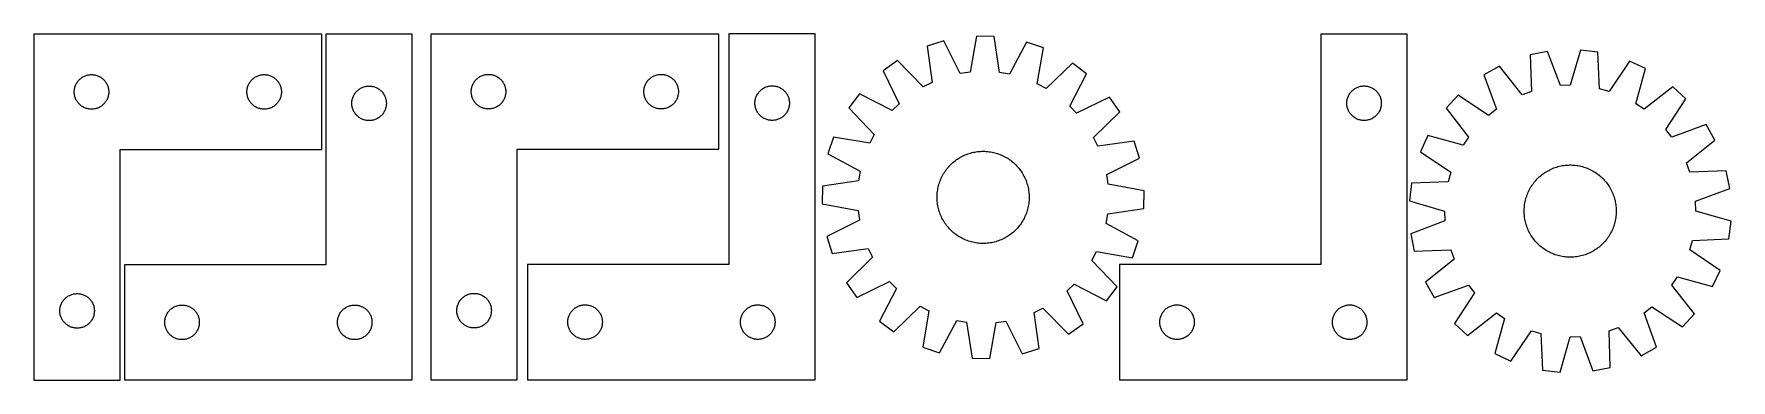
# Model space of a CAD drawing. Header units: millimetres. Extents: x 19 to 1493, y 7 to 307.
import ezdxf

# ---------------------------------------------------------------- set-up
doc = ezdxf.new("R2010")
doc.units = ezdxf.units.MM
doc.layers.add('CUT', color=7, linetype='CONTINUOUS', true_color=0x000000)

msp = doc.modelspace()

# ---------------------------------------------------------------- linework, layer by layer
at = {"layer": 'CUT'}
for p, q in [((18.508505, 306.605003), (18.508505, 6.605003)), ((268.508505, 306.605003), (18.508505, 306.605003)), ((268.508505, 206.605003), (268.508505, 306.605003)), ((347.184173, 306.686554), (272.184173, 306.686554)), ((272.184173, 306.686554), (272.184173, 106.686554)), ((347.184173, 6.686554), (347.184173, 306.686554)), ((363.408285, 306.807152), (363.408285, 6.807152)), ((613.408285, 306.807152), (363.408285, 306.807152)), ((613.408285, 206.807152), (613.408285, 306.807152)), ((697.360321, 306.876496), (622.360321, 306.876496)), ((622.360321, 306.876496), (622.360321, 106.876496)), ((697.360321, 6.876496), (697.360321, 306.876496)), ((809.164427, 300.909228), (794.466488, 296.359376)), ((794.466488, 296.359376), (798.823635, 264.895269)), ((823.345753, 272.486267), (809.164427, 300.909228)), ((837.411479, 304.979835), (831.832428, 273.709259)), ((852.796031, 304.765089), (837.411479, 304.979835)), ((857.500095, 273.350976), (852.796031, 304.765089)), ((880.918461, 299.907647), (865.949329, 271.891583)), ((895.483679, 294.949324), (880.918461, 299.907647)), ((890.250015, 263.61909), (895.483679, 294.949324)), ((1211.616149, 306.783966), (1136.616149, 306.783966)), ((1136.616149, 306.783966), (1136.616149, 106.783966)), ((1211.616149, 6.783966), (1211.616149, 306.783966)), ((768.859832, 283.759179), (756.287243, 274.8901)), ((791.130252, 261.109607), (768.859832, 283.759179)), ((920.728667, 281.639313), (897.834737, 259.620169)), ((933.048807, 272.422767), (920.728667, 281.639313)), ((1333.524423, 291.809727), (1318.43375, 288.809373)), ((1318.43375, 288.809373), (1319.502911, 257.063009)), ((1344.68027, 262.068816), (1333.524423, 291.809727)), ((1362.041366, 292.927672), (1353.248033, 262.404696)), ((1377.32061, 291.117904), (1362.041366, 292.927672)), ((1378.740004, 259.385269), (1377.32061, 291.117904)), ((1404.787298, 283.368912), (1386.992223, 257.057126)), ((1418.759473, 276.926174), (1404.787298, 283.368912)), ((56.06335, 264.978659), (56.510916, 265.608218)), ((56.510916, 265.608218), (56.990298, 266.213901)), ((56.990298, 266.213901), (57.500224, 266.794103)), ((57.500224, 266.794103), (58.039342, 267.347286)), ((58.039342, 267.347286), (58.606223, 267.871982)), ((58.606223, 267.871982), (59.199362, 268.3668)), ((59.199362, 268.3668), (59.817188, 268.830428)), ((59.817188, 268.830428), (60.458062, 269.261637)), ((60.458062, 269.261637), (61.120284, 269.659282)), ((61.120284, 269.659282), (61.802098, 270.02231)), ((61.802098, 270.02231), (62.501696, 270.349757)), ((62.501696, 270.349757), (63.217223, 270.640756)), ((63.217223, 270.640756), (63.946782, 270.894534)), ((63.946782, 270.894534), (64.688438, 271.110419)), ((64.688438, 271.110419), (65.440224, 271.287839)), ((65.440224, 271.287839), (66.200146, 271.426322)), ((66.200146, 271.426322), (66.96619, 271.525501)), ((66.96619, 271.525501), (67.736323, 271.585115)), ((67.736323, 271.585115), (68.508505, 271.605003)), ((68.508505, 271.605003), (69.280686, 271.585115)), ((69.280686, 271.585115), (70.05082, 271.525501)), ((70.05082, 271.525501), (70.816863, 271.426322)), ((70.816863, 271.426322), (71.576786, 271.287839)), ((71.576786, 271.287839), (72.328572, 271.110419)), ((72.328572, 271.110419), (73.070227, 270.894534)), ((73.070227, 270.894534), (73.799786, 270.640756)), ((73.799786, 270.640756), (74.515313, 270.349757)), ((74.515313, 270.349757), (75.214912, 270.02231)), ((75.214912, 270.02231), (75.896726, 269.659282)), ((75.896726, 269.659282), (76.558948, 269.261637)), ((76.558948, 269.261637), (77.199821, 268.830428)), ((77.199821, 268.830428), (77.817647, 268.3668)), ((77.817647, 268.3668), (78.410787, 267.871982)), ((78.410787, 267.871982), (78.977667, 267.347286)), ((78.977667, 267.347286), (79.516785, 266.794103)), ((79.516785, 266.794103), (80.026711, 266.213901)), ((80.026711, 266.213901), (80.506093, 265.608218)), ((80.506093, 265.608218), (80.95366, 264.978659)), ((206.06335, 264.978659), (206.510916, 265.608218)), ((206.510916, 265.608218), (206.990298, 266.213901)), ((206.990298, 266.213901), (207.500224, 266.794103)), ((207.500224, 266.794103), (208.039342, 267.347286)), ((208.039342, 267.347286), (208.606223, 267.871982)), ((208.606223, 267.871982), (209.199362, 268.3668)), ((209.199362, 268.3668), (209.817188, 268.830428)), ((209.817188, 268.830428), (210.458062, 269.261637)), ((210.458062, 269.261637), (211.120284, 269.659282)), ((211.120284, 269.659282), (211.802098, 270.02231)), ((211.802098, 270.02231), (212.501696, 270.349757)), ((212.501696, 270.349757), (213.217223, 270.640756)), ((213.217223, 270.640756), (213.946782, 270.894534)), ((213.946782, 270.894534), (214.688438, 271.110419)), ((214.688438, 271.110419), (215.440224, 271.287839)), ((215.440224, 271.287839), (216.200146, 271.426322)), ((216.200146, 271.426322), (216.96619, 271.525501)), ((216.96619, 271.525501), (217.736323, 271.585115)), ((217.736323, 271.585115), (218.508505, 271.605003)), ((218.508505, 271.605003), (219.280686, 271.585115)), ((219.280686, 271.585115), (220.05082, 271.525501)), ((220.05082, 271.525501), (220.816863, 271.426322)), ((220.816863, 271.426322), (221.576786, 271.287839)), ((221.576786, 271.287839), (222.328572, 271.110419)), ((222.328572, 271.110419), (223.070227, 270.894534)), ((223.070227, 270.894534), (223.799786, 270.640756)), ((223.799786, 270.640756), (224.515313, 270.349757)), ((224.515313, 270.349757), (225.214912, 270.02231)), ((225.214912, 270.02231), (225.896726, 269.659282)), ((225.896726, 269.659282), (226.558948, 269.261637)), ((226.558948, 269.261637), (227.199821, 268.830428)), ((227.199821, 268.830428), (227.817647, 268.3668)), ((227.817647, 268.3668), (228.410787, 267.871982)), ((228.410787, 267.871982), (228.977667, 267.347286)), ((228.977667, 267.347286), (229.516785, 266.794103)), ((229.516785, 266.794103), (230.026711, 266.213901)), ((230.026711, 266.213901), (230.506093, 265.608218)), ((230.506093, 265.608218), (230.95366, 264.978659)), ((400.96313, 265.180808), (401.410696, 265.810366)), ((401.410696, 265.810366), (401.890078, 266.416049)), ((401.890078, 266.416049), (402.400004, 266.996252)), ((402.400004, 266.996252), (402.939123, 267.549435)), ((402.939123, 267.549435), (403.506003, 268.074131)), ((403.506003, 268.074131), (404.099143, 268.568949)), ((404.099143, 268.568949), (404.716969, 269.032577)), ((404.716969, 269.032577), (405.357842, 269.463785)), ((405.357842, 269.463785), (406.020064, 269.86143)), ((406.020064, 269.86143), (406.701878, 270.224458)), ((406.701878, 270.224458), (407.401476, 270.551905)), ((407.401476, 270.551905), (408.117004, 270.842904)), ((408.117004, 270.842904), (408.846562, 271.096682)), ((408.846562, 271.096682), (409.588218, 271.312568)), ((409.588218, 271.312568), (410.340004, 271.489987)), ((410.340004, 271.489987), (411.099926, 271.62847)), ((411.099926, 271.62847), (411.86597, 271.72765)), ((411.86597, 271.72765), (412.636104, 271.787263)), ((412.636104, 271.787263), (413.408285, 271.807152)), ((413.408285, 271.807152), (414.180466, 271.787263)), ((414.180466, 271.787263), (414.9506, 271.72765)), ((414.9506, 271.72765), (415.716644, 271.62847)), ((415.716644, 271.62847), (416.476566, 271.489987)), ((416.476566, 271.489987), (417.228352, 271.312568)), ((417.228352, 271.312568), (417.970007, 271.096682)), ((417.970007, 271.096682), (418.699566, 270.842904)), ((418.699566, 270.842904), (419.415094, 270.551905)), ((419.415094, 270.551905), (420.114692, 270.224458)), ((420.114692, 270.224458), (420.796506, 269.86143)), ((420.796506, 269.86143), (421.458728, 269.463785)), ((421.458728, 269.463785), (422.099601, 269.032577)), ((422.099601, 269.032577), (422.717427, 268.568949)), ((422.717427, 268.568949), (423.310567, 268.074131)), ((423.310567, 268.074131), (423.877447, 267.549435)), ((423.877447, 267.549435), (424.416565, 266.996252)), ((424.416565, 266.996252), (424.926492, 266.416049)), ((424.926492, 266.416049), (425.405874, 265.810366)), ((425.405874, 265.810366), (425.85344, 265.180808)), ((550.96313, 265.180808), (551.410696, 265.810366)), ((551.410696, 265.810366), (551.890078, 266.416049)), ((551.890078, 266.416049), (552.400004, 266.996252)), ((552.400004, 266.996252), (552.939123, 267.549435)), ((552.939123, 267.549435), (553.506003, 268.074131)), ((553.506003, 268.074131), (554.099143, 268.568949)), ((554.099143, 268.568949), (554.716969, 269.032577)), ((554.716969, 269.032577), (555.357842, 269.463785)), ((555.357842, 269.463785), (556.020064, 269.86143)), ((556.020064, 269.86143), (556.701878, 270.224458)), ((556.701878, 270.224458), (557.401476, 270.551905)), ((557.401476, 270.551905), (558.117004, 270.842904)), ((558.117004, 270.842904), (558.846562, 271.096682)), ((558.846562, 271.096682), (559.588218, 271.312568)), ((559.588218, 271.312568), (560.340004, 271.489987)), ((560.340004, 271.489987), (561.099926, 271.62847)), ((561.099926, 271.62847), (561.86597, 271.72765)), ((561.86597, 271.72765), (562.636104, 271.787263)), ((562.636104, 271.787263), (563.408285, 271.807152)), ((563.408285, 271.807152), (564.180466, 271.787263)), ((564.180466, 271.787263), (564.9506, 271.72765)), ((564.9506, 271.72765), (565.716644, 271.62847)), ((565.716644, 271.62847), (566.476566, 271.489987)), ((566.476566, 271.489987), (567.228352, 271.312568)), ((567.228352, 271.312568), (567.970007, 271.096682)), ((567.970007, 271.096682), (568.699566, 270.842904)), ((568.699566, 270.842904), (569.415094, 270.551905)), ((569.415094, 270.551905), (570.114692, 270.224458)), ((570.114692, 270.224458), (570.796506, 269.86143)), ((570.796506, 269.86143), (571.458728, 269.463785)), ((571.458728, 269.463785), (572.099601, 269.032577)), ((572.099601, 269.032577), (572.717427, 268.568949)), ((572.717427, 268.568949), (573.310567, 268.074131)), ((573.310567, 268.074131), (573.877447, 267.549435)), ((573.877447, 267.549435), (574.416565, 266.996252)), ((574.416565, 266.996252), (574.926492, 266.416049)), ((574.926492, 266.416049), (575.405874, 265.810366)), ((575.405874, 265.810366), (575.85344, 265.180808)), ((756.287243, 274.8901), (770.15408, 246.312388)), ((831.832428, 273.709259), (823.345753, 272.486267)), ((865.949329, 271.891583), (857.500095, 273.350976)), ((918.389722, 244.243236), (933.048807, 272.422767)), ((1291.65799, 278.933925), (1278.233067, 271.417144)), ((1278.233067, 271.417144), (1289.060066, 241.554946)), ((1311.458278, 254.095983), (1291.65799, 278.933925)), ((1410.303473, 246.308029), (1418.759473, 276.926174)), ((53.513478, 256.991222), (53.553242, 257.762635)), ((53.513478, 256.218785), (53.513478, 256.991222)), ((53.553242, 255.447371), (53.513478, 256.218785)), ((53.553242, 257.762635), (53.632665, 258.530979)), ((53.632665, 254.679028), (53.553242, 255.447371)), ((53.632665, 258.530979), (53.751535, 259.294215)), ((53.751535, 253.915792), (53.632665, 254.679028)), ((53.751535, 259.294215), (53.909539, 260.050319)), ((53.909539, 253.159687), (53.751535, 253.915792)), ((53.909539, 260.050319), (54.106257, 260.797288)), ((54.106257, 252.412719), (53.909539, 253.159687)), ((54.106257, 260.797288), (54.341166, 261.533139)), ((54.341166, 251.676868), (54.106257, 252.412719)), ((54.341166, 261.533139), (54.613645, 262.255922)), ((54.613645, 250.954085), (54.341166, 251.676868)), ((54.613645, 262.255922), (54.922971, 262.963719)), ((54.922971, 250.246287), (54.613645, 250.954085)), ((54.922971, 262.963719), (55.268323, 263.654654)), ((55.268323, 263.654654), (55.648785, 264.326895)), ((55.648785, 264.326895), (56.06335, 264.978659)), ((80.95366, 264.978659), (81.368224, 264.326895)), ((81.368224, 264.326895), (81.748687, 263.654654)), ((81.748687, 263.654654), (82.094039, 262.963719)), ((82.094039, 262.963719), (82.403364, 262.255922)), ((82.403364, 250.954085), (82.094039, 250.246287)), ((82.403364, 262.255922), (82.675843, 261.533139)), ((82.675843, 251.676868), (82.403364, 250.954085)), ((82.675843, 261.533139), (82.910753, 260.797288)), ((82.910753, 252.412719), (82.675843, 251.676868)), ((82.910753, 260.797288), (83.10747, 260.050319)), ((83.10747, 253.159687), (82.910753, 252.412719)), ((83.10747, 260.050319), (83.265474, 259.294215)), ((83.265474, 253.915792), (83.10747, 253.159687)), ((83.265474, 259.294215), (83.384345, 258.530979)), ((83.384345, 254.679028), (83.265474, 253.915792)), ((83.384345, 258.530979), (83.463768, 257.762635)), ((83.463768, 255.447371), (83.384345, 254.679028)), ((83.463768, 257.762635), (83.503532, 256.991222)), ((83.503532, 256.218785), (83.463768, 255.447371)), ((83.503532, 256.991222), (83.503532, 256.218785)), ((203.513478, 256.991222), (203.553242, 257.762635)), ((203.513478, 256.218785), (203.513478, 256.991222)), ((203.553242, 255.447371), (203.513478, 256.218785)), ((203.553242, 257.762635), (203.632665, 258.530979)), ((203.632665, 254.679028), (203.553242, 255.447371)), ((203.632665, 258.530979), (203.751535, 259.294215)), ((203.751535, 253.915792), (203.632665, 254.679028)), ((203.751535, 259.294215), (203.909539, 260.050319)), ((203.909539, 253.159687), (203.751535, 253.915792)), ((203.909539, 260.050319), (204.106257, 260.797288)), ((204.106257, 252.412719), (203.909539, 253.159687)), ((204.106257, 260.797288), (204.341166, 261.533139)), ((204.341166, 251.676868), (204.106257, 252.412719)), ((204.341166, 261.533139), (204.613645, 262.255922)), ((204.613645, 250.954085), (204.341166, 251.676868)), ((204.613645, 262.255922), (204.922971, 262.963719)), ((204.922971, 250.246287), (204.613645, 250.954085)), ((204.922971, 262.963719), (205.268323, 263.654654)), ((205.268323, 263.654654), (205.648785, 264.326895)), ((205.648785, 264.326895), (206.06335, 264.978659)), ((230.95366, 264.978659), (231.368224, 264.326895)), ((231.368224, 264.326895), (231.748687, 263.654654)), ((231.748687, 263.654654), (232.094039, 262.963719)), ((232.094039, 262.963719), (232.403364, 262.255922)), ((232.403364, 250.954085), (232.094039, 250.246287)), ((232.403364, 262.255922), (232.675843, 261.533139)), ((232.675843, 251.676868), (232.403364, 250.954085)), ((232.675843, 261.533139), (232.910753, 260.797288)), ((232.910753, 252.412719), (232.675843, 251.676868)), ((232.910753, 260.797288), (233.10747, 260.050319)), ((233.10747, 253.159687), (232.910753, 252.412719)), ((233.10747, 260.050319), (233.265474, 259.294215)), ((233.265474, 253.915792), (233.10747, 253.159687)), ((233.265474, 259.294215), (233.384345, 258.530979)), ((233.384345, 254.679028), (233.265474, 253.915792)), ((233.384345, 258.530979), (233.463768, 257.762635)), ((233.463768, 255.447371), (233.384345, 254.679028)), ((233.463768, 257.762635), (233.503532, 256.991222)), ((233.503532, 256.218785), (233.463768, 255.447371)), ((233.503532, 256.991222), (233.503532, 256.218785)), ((295.085208, 250.13187), (295.281925, 250.878839)), ((295.281925, 250.878839), (295.516835, 251.61469)), ((295.516835, 251.61469), (295.789314, 252.337473)), ((295.789314, 252.337473), (296.098639, 253.04527)), ((296.098639, 253.04527), (296.443991, 253.736206)), ((296.443991, 253.736206), (296.824454, 254.408446)), ((296.824454, 254.408446), (297.239018, 255.06021)), ((297.239018, 255.06021), (297.686585, 255.689769)), ((297.686585, 255.689769), (298.165966, 256.295452)), ((298.165966, 256.295452), (298.675893, 256.875654)), ((298.675893, 256.875654), (299.215011, 257.428837)), ((299.215011, 257.428837), (299.781891, 257.953533)), ((299.781891, 257.953533), (300.375031, 258.448351)), ((300.375031, 258.448351), (300.992857, 258.911979)), ((300.992857, 258.911979), (301.63373, 259.343188)), ((301.63373, 259.343188), (302.295952, 259.740833)), ((302.295952, 259.740833), (302.977766, 260.103861)), ((302.977766, 260.103861), (303.677365, 260.431308)), ((303.677365, 260.431308), (304.392892, 260.722307)), ((304.392892, 260.722307), (305.122451, 260.976085)), ((305.122451, 260.976085), (305.864106, 261.19197)), ((305.864106, 261.19197), (306.615892, 261.36939)), ((306.615892, 261.36939), (307.375815, 261.507873)), ((307.375815, 261.507873), (308.141858, 261.607052)), ((308.141858, 261.607052), (308.911992, 261.666666)), ((308.911992, 261.666666), (309.684173, 261.686554)), ((309.684173, 261.686554), (310.456354, 261.666666)), ((310.456354, 261.666666), (311.226488, 261.607052)), ((311.226488, 261.607052), (311.992532, 261.507873)), ((311.992532, 261.507873), (312.752454, 261.36939)), ((312.752454, 261.36939), (313.50424, 261.19197)), ((313.50424, 261.19197), (314.245896, 260.976085)), ((314.245896, 260.976085), (314.975454, 260.722307)), ((314.975454, 260.722307), (315.690982, 260.431308)), ((315.690982, 260.431308), (316.39058, 260.103861)), ((316.39058, 260.103861), (317.072394, 259.740833)), ((317.072394, 259.740833), (317.734616, 259.343188)), ((317.734616, 259.343188), (318.37549, 258.911979)), ((318.37549, 258.911979), (318.993315, 258.448351)), ((318.993315, 258.448351), (319.586455, 257.953533)), ((319.586455, 257.953533), (320.153335, 257.428837)), ((320.153335, 257.428837), (320.692454, 256.875654)), ((320.692454, 256.875654), (321.20238, 256.295452)), ((321.20238, 256.295452), (321.681762, 255.689769)), ((321.681762, 255.689769), (322.129328, 255.06021)), ((322.129328, 255.06021), (322.543893, 254.408446)), ((322.543893, 254.408446), (322.924355, 253.736206)), ((322.924355, 253.736206), (323.269707, 253.04527)), ((323.269707, 253.04527), (323.579033, 252.337473)), ((323.579033, 252.337473), (323.851512, 251.61469)), ((323.851512, 251.61469), (324.086421, 250.878839)), ((324.086421, 250.878839), (324.283139, 250.13187)), ((398.413258, 257.19337), (398.453022, 257.964784)), ((398.413258, 256.420933), (398.413258, 257.19337)), ((398.453022, 255.64952), (398.413258, 256.420933)), ((398.453022, 257.964784), (398.532445, 258.733127)), ((398.532445, 254.881176), (398.453022, 255.64952)), ((398.532445, 258.733127), (398.651316, 259.496363)), ((398.651316, 254.11794), (398.532445, 254.881176)), ((398.651316, 259.496363), (398.809319, 260.252468)), ((398.809319, 253.361836), (398.651316, 254.11794)), ((398.809319, 260.252468), (399.006037, 260.999436)), ((399.006037, 252.614867), (398.809319, 253.361836)), ((399.006037, 260.999436), (399.240947, 261.735288)), ((399.240947, 251.879016), (399.006037, 252.614867)), ((399.240947, 261.735288), (399.513425, 262.45807)), ((399.513425, 251.156233), (399.240947, 251.879016)), ((399.513425, 262.45807), (399.822751, 263.165868)), ((399.822751, 250.448436), (399.513425, 251.156233)), ((399.822751, 263.165868), (400.168103, 263.856803)), ((400.168103, 263.856803), (400.548566, 264.529044)), ((400.548566, 264.529044), (400.96313, 265.180808)), ((425.85344, 265.180808), (426.268004, 264.529044)), ((426.268004, 264.529044), (426.648467, 263.856803)), ((426.648467, 263.856803), (426.993819, 263.165868)), ((426.993819, 263.165868), (427.303145, 262.45807)), ((427.303145, 251.156233), (426.993819, 250.448436)), ((427.303145, 262.45807), (427.575623, 261.735288)), ((427.575623, 251.879016), (427.303145, 251.156233)), ((427.575623, 261.735288), (427.810533, 260.999436)), ((427.810533, 252.614867), (427.575623, 251.879016)), ((427.810533, 260.999436), (428.007251, 260.252468)), ((428.007251, 253.361836), (427.810533, 252.614867)), ((428.007251, 260.252468), (428.165254, 259.496363)), ((428.165254, 254.11794), (428.007251, 253.361836)), ((428.165254, 259.496363), (428.284125, 258.733127)), ((428.284125, 254.881176), (428.165254, 254.11794)), ((428.284125, 258.733127), (428.363548, 257.964784)), ((428.363548, 255.64952), (428.284125, 254.881176)), ((428.363548, 257.964784), (428.403312, 257.19337)), ((428.403312, 256.420933), (428.363548, 255.64952)), ((428.403312, 257.19337), (428.403312, 256.420933)), ((548.413258, 257.19337), (548.453022, 257.964784)), ((548.413258, 256.420933), (548.413258, 257.19337)), ((548.453022, 255.64952), (548.413258, 256.420933)), ((548.453022, 257.964784), (548.532445, 258.733127)), ((548.532445, 254.881176), (548.453022, 255.64952)), ((548.532445, 258.733127), (548.651316, 259.496363)), ((548.651316, 254.11794), (548.532445, 254.881176)), ((548.651316, 259.496363), (548.809319, 260.252468)), ((548.809319, 253.361836), (548.651316, 254.11794)), ((548.809319, 260.252468), (549.006037, 260.999436)), ((549.006037, 252.614867), (548.809319, 253.361836)), ((549.006037, 260.999436), (549.240947, 261.735288)), ((549.240947, 251.879016), (549.006037, 252.614867)), ((549.240947, 261.735288), (549.513425, 262.45807)), ((549.513425, 251.156233), (549.240947, 251.879016)), ((549.513425, 262.45807), (549.822751, 263.165868)), ((549.822751, 250.448436), (549.513425, 251.156233)), ((549.822751, 263.165868), (550.168103, 263.856803)), ((550.168103, 263.856803), (550.548566, 264.529044)), ((550.548566, 264.529044), (550.96313, 265.180808)), ((575.85344, 265.180808), (576.268004, 264.529044)), ((576.268004, 264.529044), (576.648467, 263.856803)), ((576.648467, 263.856803), (576.993819, 263.165868)), ((576.993819, 263.165868), (577.303145, 262.45807)), ((577.303145, 251.156233), (576.993819, 250.448436)), ((577.303145, 262.45807), (577.575623, 261.735288)), ((577.575623, 251.879016), (577.303145, 251.156233)), ((577.575623, 261.735288), (577.810533, 260.999436)), ((577.810533, 252.614867), (577.575623, 251.879016)), ((577.810533, 260.999436), (578.007251, 260.252468)), ((578.007251, 253.361836), (577.810533, 252.614867)), ((578.007251, 260.252468), (578.165254, 259.496363)), ((578.165254, 254.11794), (578.007251, 253.361836)), ((578.165254, 259.496363), (578.284125, 258.733127)), ((578.284125, 254.881176), (578.165254, 254.11794)), ((578.284125, 258.733127), (578.363548, 257.964784)), ((578.363548, 255.64952), (578.284125, 254.881176)), ((578.363548, 257.964784), (578.403312, 257.19337)), ((578.403312, 256.420933), (578.363548, 255.64952)), ((578.403312, 257.19337), (578.403312, 256.420933)), ((645.261355, 250.321812), (645.458073, 251.06878)), ((645.458073, 251.06878), (645.692982, 251.804631)), ((645.692982, 251.804631), (645.965461, 252.527414)), ((645.965461, 252.527414), (646.274787, 253.235212)), ((646.274787, 253.235212), (646.620139, 253.926147)), ((646.620139, 253.926147), (647.000601, 254.598388)), ((647.000601, 254.598388), (647.415165, 255.250152)), ((647.415165, 255.250152), (647.862732, 255.87971)), ((647.862732, 255.87971), (648.342114, 256.485393)), ((648.342114, 256.485393), (648.85204, 257.065596)), ((648.85204, 257.065596), (649.391158, 257.618779)), ((649.391158, 257.618779), (649.958039, 258.143475)), ((649.958039, 258.143475), (650.551178, 258.638293)), ((650.551178, 258.638293), (651.169004, 259.101921)), ((651.169004, 259.101921), (651.809878, 259.533129)), ((651.809878, 259.533129), (652.4721, 259.930774)), ((652.4721, 259.930774), (653.153914, 260.293802)), ((653.153914, 260.293802), (653.853512, 260.621249)), ((653.853512, 260.621249), (654.569039, 260.912248)), ((654.569039, 260.912248), (655.298598, 261.166026)), ((655.298598, 261.166026), (656.040254, 261.381912)), ((656.040254, 261.381912), (656.79204, 261.559331)), ((656.79204, 261.559331), (657.551962, 261.697814)), ((657.551962, 261.697814), (658.318006, 261.796994)), ((658.318006, 261.796994), (659.088139, 261.856607)), ((659.088139, 261.856607), (659.860321, 261.876496)), ((659.860321, 261.876496), (660.632502, 261.856607)), ((660.632502, 261.856607), (661.402636, 261.796994)), ((661.402636, 261.796994), (662.168679, 261.697814)), ((662.168679, 261.697814), (662.928602, 261.559331)), ((662.928602, 261.559331), (663.680387, 261.381912)), ((663.680387, 261.381912), (664.422043, 261.166026)), ((664.422043, 261.166026), (665.151602, 260.912248)), ((665.151602, 260.912248), (665.867129, 260.621249)), ((665.867129, 260.621249), (666.566728, 260.293802)), ((666.566728, 260.293802), (667.248542, 259.930774)), ((667.248542, 259.930774), (667.910764, 259.533129)), ((667.910764, 259.533129), (668.551637, 259.101921)), ((668.551637, 259.101921), (669.169463, 258.638293)), ((669.169463, 258.638293), (669.762602, 258.143475)), ((669.762602, 258.143475), (670.329483, 257.618779)), ((670.329483, 257.618779), (670.868601, 257.065596)), ((670.868601, 257.065596), (671.378527, 256.485393)), ((671.378527, 256.485393), (671.857909, 255.87971)), ((671.857909, 255.87971), (672.305476, 255.250152)), ((672.305476, 255.250152), (672.72004, 254.598388)), ((672.72004, 254.598388), (673.100503, 253.926147)), ((673.100503, 253.926147), (673.445855, 253.235212)), ((673.445855, 253.235212), (673.75518, 252.527414)), ((673.75518, 252.527414), (674.027659, 251.804631)), ((674.027659, 251.804631), (674.262569, 251.06878)), ((674.262569, 251.06878), (674.459286, 250.321812)), ((735.82754, 254.993709), (726.610995, 242.673569)), ((764.007072, 240.334624), (735.82754, 254.993709)), ((798.823635, 264.895269), (791.130252, 261.109607)), ((897.834737, 259.620169), (890.250015, 263.61909)), ((952.945198, 251.963064), (924.367486, 238.096228)), ((961.814277, 239.390476), (952.945198, 251.963064)), ((1159.517184, 250.229283), (1159.713901, 250.976251)), ((1159.713901, 250.976251), (1159.948811, 251.712102)), ((1159.948811, 251.712102), (1160.22129, 252.434885)), ((1160.22129, 252.434885), (1160.530616, 253.142682)), ((1160.530616, 253.142682), (1160.875968, 253.833618)), ((1160.875968, 253.833618), (1161.25643, 254.505858)), ((1161.25643, 254.505858), (1161.670994, 255.157622)), ((1161.670994, 255.157622), (1162.118561, 255.787181)), ((1162.118561, 255.787181), (1162.597943, 256.392864)), ((1162.597943, 256.392864), (1163.107869, 256.973067)), ((1163.107869, 256.973067), (1163.646987, 257.526249)), ((1163.646987, 257.526249), (1164.213868, 258.050945)), ((1164.213868, 258.050945), (1164.807007, 258.545764)), ((1164.807007, 258.545764), (1165.424833, 259.009392)), ((1165.424833, 259.009392), (1166.065707, 259.4406)), ((1166.065707, 259.4406), (1166.727928, 259.838245)), ((1166.727928, 259.838245), (1167.409743, 260.201273)), ((1167.409743, 260.201273), (1168.109341, 260.52872)), ((1168.109341, 260.52872), (1168.824868, 260.819719)), ((1168.824868, 260.819719), (1169.554427, 261.073497)), ((1169.554427, 261.073497), (1170.296083, 261.289382)), ((1170.296083, 261.289382), (1171.047869, 261.466802)), ((1171.047869, 261.466802), (1171.807791, 261.605285)), ((1171.807791, 261.605285), (1172.573835, 261.704465)), ((1172.573835, 261.704465), (1173.343968, 261.764078)), ((1173.343968, 261.764078), (1174.116149, 261.783966)), ((1174.116149, 261.783966), (1174.888331, 261.764078)), ((1174.888331, 261.764078), (1175.658464, 261.704465)), ((1175.658464, 261.704465), (1176.424508, 261.605285)), ((1176.424508, 261.605285), (1177.18443, 261.466802)), ((1177.18443, 261.466802), (1177.936216, 261.289382)), ((1177.936216, 261.289382), (1178.677872, 261.073497)), ((1178.677872, 261.073497), (1179.407431, 260.819719)), ((1179.407431, 260.819719), (1180.122958, 260.52872)), ((1180.122958, 260.52872), (1180.822556, 260.201273)), ((1180.822556, 260.201273), (1181.504371, 259.838245)), ((1181.504371, 259.838245), (1182.166592, 259.4406)), ((1182.166592, 259.4406), (1182.807466, 259.009392)), ((1182.807466, 259.009392), (1183.425292, 258.545764)), ((1183.425292, 258.545764), (1184.018431, 258.050945)), ((1184.018431, 258.050945), (1184.585312, 257.526249)), ((1184.585312, 257.526249), (1185.12443, 256.973067)), ((1185.12443, 256.973067), (1185.634356, 256.392864)), ((1185.634356, 256.392864), (1186.113738, 255.787181)), ((1186.113738, 255.787181), (1186.561305, 255.157622)), ((1186.561305, 255.157622), (1186.975869, 254.505858)), ((1186.975869, 254.505858), (1187.356331, 253.833618)), ((1187.356331, 253.833618), (1187.701683, 253.142682)), ((1187.701683, 253.142682), (1188.011009, 252.434885)), ((1188.011009, 252.434885), (1188.283488, 251.712102)), ((1188.283488, 251.712102), (1188.518398, 250.976251)), ((1188.518398, 250.976251), (1188.715115, 250.229283)), ((1255.819487, 253.750869), (1245.37444, 242.453457)), ((1282.326026, 236.247209), (1255.819487, 253.750869)), ((1319.502911, 257.063009), (1311.458278, 254.095983)), ((1353.248033, 262.404696), (1344.68027, 262.068816)), ((1386.992223, 257.057126), (1378.740004, 259.385269)), ((1442.487275, 261.068772), (1417.432365, 241.543757)), ((1453.784688, 250.623725), (1442.487275, 261.068772)), ((55.268323, 249.555352), (54.922971, 250.246287)), ((55.648785, 248.883111), (55.268323, 249.555352)), ((56.06335, 248.231348), (55.648785, 248.883111)), ((56.510916, 247.601789), (56.06335, 248.231348)), ((56.990298, 246.996106), (56.510916, 247.601789)), ((57.500224, 246.415903), (56.990298, 246.996106)), ((58.039342, 245.862721), (57.500224, 246.415903)), ((58.606223, 245.338024), (58.039342, 245.862721)), ((59.199362, 244.843206), (58.606223, 245.338024)), ((59.817188, 244.379578), (59.199362, 244.843206)), ((60.458062, 243.94837), (59.817188, 244.379578)), ((61.120284, 243.550725), (60.458062, 243.94837)), ((61.802098, 243.187697), (61.120284, 243.550725)), ((62.501696, 242.86025), (61.802098, 243.187697)), ((63.217223, 242.569251), (62.501696, 242.86025)), ((63.946782, 242.315473), (63.217223, 242.569251)), ((64.688438, 242.099587), (63.946782, 242.315473)), ((65.440224, 241.922168), (64.688438, 242.099587)), ((66.200146, 241.783685), (65.440224, 241.922168)), ((66.96619, 241.684505), (66.200146, 241.783685)), ((67.736323, 241.624892), (66.96619, 241.684505)), ((68.508505, 241.605003), (67.736323, 241.624892)), ((69.280686, 241.624892), (68.508505, 241.605003)), ((70.05082, 241.684505), (69.280686, 241.624892)), ((70.816863, 241.783685), (70.05082, 241.684505)), ((71.576786, 241.922168), (70.816863, 241.783685)), ((72.328572, 242.099587), (71.576786, 241.922168)), ((73.070227, 242.315473), (72.328572, 242.099587)), ((73.799786, 242.569251), (73.070227, 242.315473)), ((74.515313, 242.86025), (73.799786, 242.569251)), ((75.214912, 243.187697), (74.515313, 242.86025)), ((75.896726, 243.550725), (75.214912, 243.187697)), ((76.558948, 243.94837), (75.896726, 243.550725)), ((77.199821, 244.379578), (76.558948, 243.94837)), ((77.817647, 244.843206), (77.199821, 244.379578)), ((78.410787, 245.338024), (77.817647, 244.843206)), ((78.977667, 245.862721), (78.410787, 245.338024)), ((79.516785, 246.415903), (78.977667, 245.862721)), ((80.026711, 246.996106), (79.516785, 246.415903)), ((80.506093, 247.601789), (80.026711, 246.996106)), ((80.95366, 248.231348), (80.506093, 247.601789)), ((81.368224, 248.883111), (80.95366, 248.231348)), ((81.748687, 249.555352), (81.368224, 248.883111)), ((82.094039, 250.246287), (81.748687, 249.555352)), ((205.268323, 249.555352), (204.922971, 250.246287)), ((205.648785, 248.883111), (205.268323, 249.555352)), ((206.06335, 248.231348), (205.648785, 248.883111)), ((206.510916, 247.601789), (206.06335, 248.231348)), ((206.990298, 246.996106), (206.510916, 247.601789)), ((207.500224, 246.415903), (206.990298, 246.996106)), ((208.039342, 245.862721), (207.500224, 246.415903)), ((208.606223, 245.338024), (208.039342, 245.862721)), ((209.199362, 244.843206), (208.606223, 245.338024)), ((209.817188, 244.379578), (209.199362, 244.843206)), ((210.458062, 243.94837), (209.817188, 244.379578)), ((211.120284, 243.550725), (210.458062, 243.94837)), ((211.802098, 243.187697), (211.120284, 243.550725)), ((212.501696, 242.86025), (211.802098, 243.187697)), ((213.217223, 242.569251), (212.501696, 242.86025)), ((213.946782, 242.315473), (213.217223, 242.569251)), ((214.688438, 242.099587), (213.946782, 242.315473)), ((215.440224, 241.922168), (214.688438, 242.099587)), ((216.200146, 241.783685), (215.440224, 241.922168)), ((216.96619, 241.684505), (216.200146, 241.783685)), ((217.736323, 241.624892), (216.96619, 241.684505)), ((218.508505, 241.605003), (217.736323, 241.624892)), ((219.280686, 241.624892), (218.508505, 241.605003)), ((220.05082, 241.684505), (219.280686, 241.624892)), ((220.816863, 241.783685), (220.05082, 241.684505)), ((221.576786, 241.922168), (220.816863, 241.783685)), ((222.328572, 242.099587), (221.576786, 241.922168)), ((223.070227, 242.315473), (222.328572, 242.099587)), ((223.799786, 242.569251), (223.070227, 242.315473)), ((224.515313, 242.86025), (223.799786, 242.569251)), ((225.214912, 243.187697), (224.515313, 242.86025)), ((225.896726, 243.550725), (225.214912, 243.187697)), ((226.558948, 243.94837), (225.896726, 243.550725)), ((227.199821, 244.379578), (226.558948, 243.94837)), ((227.817647, 244.843206), (227.199821, 244.379578)), ((228.410787, 245.338024), (227.817647, 244.843206)), ((228.977667, 245.862721), (228.410787, 245.338024)), ((229.516785, 246.415903), (228.977667, 245.862721)), ((230.026711, 246.996106), (229.516785, 246.415903)), ((230.506093, 247.601789), (230.026711, 246.996106)), ((230.95366, 248.231348), (230.506093, 247.601789)), ((231.368224, 248.883111), (230.95366, 248.231348)), ((231.748687, 249.555352), (231.368224, 248.883111)), ((232.094039, 250.246287), (231.748687, 249.555352)), ((294.689146, 247.072773), (294.72891, 247.844186)), ((294.689146, 246.300336), (294.689146, 247.072773)), ((294.72891, 245.528922), (294.689146, 246.300336)), ((294.72891, 247.844186), (294.808333, 248.61253)), ((294.808333, 244.760579), (294.72891, 245.528922)), ((294.808333, 248.61253), (294.927204, 249.375766)), ((294.927204, 243.997343), (294.808333, 244.760579)), ((294.927204, 249.375766), (295.085208, 250.13187)), ((295.085208, 243.241238), (294.927204, 243.997343)), ((295.281925, 242.49427), (295.085208, 243.241238)), ((295.516835, 241.758419), (295.281925, 242.49427)), ((295.789314, 241.035636), (295.516835, 241.758419)), ((296.098639, 240.327839), (295.789314, 241.035636)), ((296.443991, 239.636903), (296.098639, 240.327839)), ((296.824454, 238.964662), (296.443991, 239.636903)), ((297.239018, 238.312899), (296.824454, 238.964662)), ((297.686585, 237.68334), (297.239018, 238.312899)), ((298.165966, 237.077657), (297.686585, 237.68334)), ((298.675893, 236.497454), (298.165966, 237.077657)), ((299.215011, 235.944272), (298.675893, 236.497454)), ((299.781891, 235.419575), (299.215011, 235.944272)), ((320.153335, 235.944272), (319.586455, 235.419575)), ((320.692454, 236.497454), (320.153335, 235.944272)), ((321.20238, 237.077657), (320.692454, 236.497454)), ((321.681762, 237.68334), (321.20238, 237.077657)), ((322.129328, 238.312899), (321.681762, 237.68334)), ((322.543893, 238.964662), (322.129328, 238.312899)), ((322.924355, 239.636903), (322.543893, 238.964662)), ((323.269707, 240.327839), (322.924355, 239.636903)), ((323.579033, 241.035636), (323.269707, 240.327839)), ((323.851512, 241.758419), (323.579033, 241.035636)), ((324.086421, 242.49427), (323.851512, 241.758419)), ((324.283139, 243.241238), (324.086421, 242.49427)), ((324.283139, 250.13187), (324.441142, 249.375766)), ((324.441142, 243.997343), (324.283139, 243.241238)), ((324.441142, 249.375766), (324.560013, 248.61253)), ((324.560013, 244.760579), (324.441142, 243.997343)), ((324.560013, 248.61253), (324.639436, 247.844186)), ((324.639436, 245.528922), (324.560013, 244.760579)), ((324.639436, 247.844186), (324.6792, 247.072773)), ((324.6792, 246.300336), (324.639436, 245.528922)), ((324.6792, 247.072773), (324.6792, 246.300336)), ((400.168103, 249.757501), (399.822751, 250.448436)), ((400.548566, 249.08526), (400.168103, 249.757501)), ((400.96313, 248.433496), (400.548566, 249.08526)), ((401.410696, 247.803938), (400.96313, 248.433496)), ((401.890078, 247.198254), (401.410696, 247.803938)), ((402.400004, 246.618052), (401.890078, 247.198254)), ((402.939123, 246.064869), (402.400004, 246.618052)), ((403.506003, 245.540173), (402.939123, 246.064869)), ((404.099143, 245.045355), (403.506003, 245.540173)), ((404.716969, 244.581727), (404.099143, 245.045355)), ((405.357842, 244.150518), (404.716969, 244.581727)), ((406.020064, 243.752873), (405.357842, 244.150518)), ((406.701878, 243.389846), (406.020064, 243.752873)), ((407.401476, 243.062398), (406.701878, 243.389846)), ((408.117004, 242.771399), (407.401476, 243.062398)), ((408.846562, 242.517621), (408.117004, 242.771399)), ((409.588218, 242.301736), (408.846562, 242.517621)), ((410.340004, 242.124316), (409.588218, 242.301736)), ((411.099926, 241.985833), (410.340004, 242.124316)), ((411.86597, 241.886654), (411.099926, 241.985833)), ((412.636104, 241.82704), (411.86597, 241.886654)), ((413.408285, 241.807152), (412.636104, 241.82704)), ((414.180466, 241.82704), (413.408285, 241.807152)), ((414.9506, 241.886654), (414.180466, 241.82704)), ((415.716644, 241.985833), (414.9506, 241.886654)), ((416.476566, 242.124316), (415.716644, 241.985833)), ((417.228352, 242.301736), (416.476566, 242.124316)), ((417.970007, 242.517621), (417.228352, 242.301736)), ((418.699566, 242.771399), (417.970007, 242.517621)), ((419.415094, 243.062398), (418.699566, 242.771399)), ((420.114692, 243.389846), (419.415094, 243.062398)), ((420.796506, 243.752873), (420.114692, 243.389846)), ((421.458728, 244.150518), (420.796506, 243.752873)), ((422.099601, 244.581727), (421.458728, 244.150518)), ((422.717427, 245.045355), (422.099601, 244.581727)), ((423.310567, 245.540173), (422.717427, 245.045355)), ((423.877447, 246.064869), (423.310567, 245.540173)), ((424.416565, 246.618052), (423.877447, 246.064869)), ((424.926492, 247.198254), (424.416565, 246.618052)), ((425.405874, 247.803938), (424.926492, 247.198254)), ((425.85344, 248.433496), (425.405874, 247.803938)), ((426.268004, 249.08526), (425.85344, 248.433496)), ((426.648467, 249.757501), (426.268004, 249.08526)), ((426.993819, 250.448436), (426.648467, 249.757501)), ((550.168103, 249.757501), (549.822751, 250.448436)), ((550.548566, 249.08526), (550.168103, 249.757501)), ((550.96313, 248.433496), (550.548566, 249.08526)), ((551.410696, 247.803938), (550.96313, 248.433496)), ((551.890078, 247.198254), (551.410696, 247.803938)), ((552.400004, 246.618052), (551.890078, 247.198254)), ((552.939123, 246.064869), (552.400004, 246.618052)), ((553.506003, 245.540173), (552.939123, 246.064869)), ((554.099143, 245.045355), (553.506003, 245.540173)), ((554.716969, 244.581727), (554.099143, 245.045355)), ((555.357842, 244.150518), (554.716969, 244.581727)), ((556.020064, 243.752873), (555.357842, 244.150518)), ((556.701878, 243.389846), (556.020064, 243.752873)), ((557.401476, 243.062398), (556.701878, 243.389846)), ((558.117004, 242.771399), (557.401476, 243.062398)), ((558.846562, 242.517621), (558.117004, 242.771399)), ((559.588218, 242.301736), (558.846562, 242.517621)), ((560.340004, 242.124316), (559.588218, 242.301736)), ((561.099926, 241.985833), (560.340004, 242.124316)), ((561.86597, 241.886654), (561.099926, 241.985833)), ((562.636104, 241.82704), (561.86597, 241.886654)), ((563.408285, 241.807152), (562.636104, 241.82704)), ((564.180466, 241.82704), (563.408285, 241.807152)), ((564.9506, 241.886654), (564.180466, 241.82704)), ((565.716644, 241.985833), (564.9506, 241.886654)), ((566.476566, 242.124316), (565.716644, 241.985833)), ((567.228352, 242.301736), (566.476566, 242.124316)), ((567.970007, 242.517621), (567.228352, 242.301736)), ((568.699566, 242.771399), (567.970007, 242.517621)), ((569.415094, 243.062398), (568.699566, 242.771399)), ((570.114692, 243.389846), (569.415094, 243.062398)), ((570.796506, 243.752873), (570.114692, 243.389846)), ((571.458728, 244.150518), (570.796506, 243.752873)), ((572.099601, 244.581727), (571.458728, 244.150518)), ((572.717427, 245.045355), (572.099601, 244.581727)), ((573.310567, 245.540173), (572.717427, 245.045355)), ((573.877447, 246.064869), (573.310567, 245.540173)), ((574.416565, 246.618052), (573.877447, 246.064869)), ((574.926492, 247.198254), (574.416565, 246.618052)), ((575.405874, 247.803938), (574.926492, 247.198254)), ((575.85344, 248.433496), (575.405874, 247.803938)), ((576.268004, 249.08526), (575.85344, 248.433496)), ((576.648467, 249.757501), (576.268004, 249.08526)), ((576.993819, 250.448436), (576.648467, 249.757501)), ((644.865294, 247.262714), (644.905058, 248.034128)), ((644.865294, 246.490277), (644.865294, 247.262714)), ((644.905058, 245.718864), (644.865294, 246.490277)), ((644.905058, 248.034128), (644.984481, 248.802471)), ((644.984481, 244.95052), (644.905058, 245.718864)), ((644.984481, 248.802471), (645.103351, 249.565707)), ((645.103351, 244.187284), (644.984481, 244.95052)), ((645.103351, 249.565707), (645.261355, 250.321812)), ((645.261355, 243.43118), (645.103351, 244.187284)), ((645.458073, 242.684211), (645.261355, 243.43118)), ((645.692982, 241.94836), (645.458073, 242.684211)), ((645.965461, 241.225577), (645.692982, 241.94836)), ((646.274787, 240.51778), (645.965461, 241.225577)), ((646.620139, 239.826845), (646.274787, 240.51778)), ((647.000601, 239.154604), (646.620139, 239.826845)), ((647.415165, 238.50284), (647.000601, 239.154604)), ((647.862732, 237.873282), (647.415165, 238.50284)), ((648.342114, 237.267598), (647.862732, 237.873282)), ((648.85204, 236.687396), (648.342114, 237.267598)), ((649.391158, 236.134213), (648.85204, 236.687396)), ((649.958039, 235.609517), (649.391158, 236.134213)), ((670.329483, 236.134213), (669.762602, 235.609517)), ((670.868601, 236.687396), (670.329483, 236.134213)), ((671.378527, 237.267598), (670.868601, 236.687396)), ((671.857909, 237.873282), (671.378527, 237.267598)), ((672.305476, 238.50284), (671.857909, 237.873282)), ((672.72004, 239.154604), (672.305476, 238.50284)), ((673.100503, 239.826845), (672.72004, 239.154604)), ((673.445855, 240.51778), (673.100503, 239.826845)), ((673.75518, 241.225577), (673.445855, 240.51778)), ((674.027659, 241.94836), (673.75518, 241.225577)), ((674.262569, 242.684211), (674.027659, 241.94836)), ((674.459286, 243.43118), (674.262569, 242.684211)), ((674.459286, 250.321812), (674.61729, 249.565707)), ((674.61729, 244.187284), (674.459286, 243.43118)), ((674.61729, 249.565707), (674.736161, 248.802471)), ((674.736161, 244.95052), (674.61729, 244.187284)), ((674.736161, 248.802471), (674.815584, 248.034128)), ((674.815584, 245.718864), (674.736161, 244.95052)), ((674.815584, 248.034128), (674.855348, 247.262714)), ((674.855348, 246.490277), (674.815584, 245.718864)), ((674.855348, 247.262714), (674.855348, 246.490277)), ((726.610995, 242.673569), (748.630138, 219.779639)), ((770.15408, 246.312388), (764.007072, 240.334624)), ((924.367486, 238.096228), (918.389722, 244.243236)), ((939.164705, 217.120055), (961.814277, 239.390476)), ((1159.121122, 247.170185), (1159.160887, 247.941598)), ((1159.121122, 246.397748), (1159.121122, 247.170185)), ((1159.160887, 245.626335), (1159.121122, 246.397748)), ((1159.160887, 247.941598), (1159.240309, 248.709942)), ((1159.240309, 244.857991), (1159.160887, 245.626335)), ((1159.240309, 248.709942), (1159.35918, 249.473178)), ((1159.35918, 244.094755), (1159.240309, 244.857991)), ((1159.35918, 249.473178), (1159.517184, 250.229283)), ((1159.517184, 243.33865), (1159.35918, 244.094755)), ((1159.713901, 242.591682), (1159.517184, 243.33865)), ((1159.948811, 241.855831), (1159.713901, 242.591682)), ((1160.22129, 241.133048), (1159.948811, 241.855831)), ((1160.530616, 240.425251), (1160.22129, 241.133048)), ((1160.875968, 239.734315), (1160.530616, 240.425251)), ((1161.25643, 239.062074), (1160.875968, 239.734315)), ((1161.670994, 238.410311), (1161.25643, 239.062074)), ((1162.118561, 237.780752), (1161.670994, 238.410311)), ((1162.597943, 237.175069), (1162.118561, 237.780752)), ((1163.107869, 236.594866), (1162.597943, 237.175069)), ((1163.646987, 236.041684), (1163.107869, 236.594866)), ((1164.213868, 235.516988), (1163.646987, 236.041684)), ((1184.585312, 236.041684), (1184.018431, 235.516988)), ((1185.12443, 236.594866), (1184.585312, 236.041684)), ((1185.634356, 237.175069), (1185.12443, 236.594866)), ((1186.113738, 237.780752), (1185.634356, 237.175069)), ((1186.561305, 238.410311), (1186.113738, 237.780752)), ((1186.975869, 239.062074), (1186.561305, 238.410311)), ((1187.356331, 239.734315), (1186.975869, 239.062074)), ((1187.701683, 240.425251), (1187.356331, 239.734315)), ((1188.011009, 241.133048), (1187.701683, 240.425251)), ((1188.283488, 241.855831), (1188.011009, 241.133048)), ((1188.518398, 242.591682), (1188.283488, 241.855831)), ((1188.715115, 243.33865), (1188.518398, 242.591682)), ((1188.715115, 250.229283), (1188.873119, 249.473178)), ((1188.873119, 244.094755), (1188.715115, 243.33865)), ((1188.873119, 249.473178), (1188.99199, 248.709942)), ((1188.99199, 244.857991), (1188.873119, 244.094755)), ((1188.99199, 248.709942), (1189.071412, 247.941598)), ((1189.071412, 245.626335), (1188.99199, 244.857991)), ((1189.071412, 247.941598), (1189.111177, 247.170185)), ((1189.111177, 246.397748), (1189.071412, 245.626335)), ((1189.111177, 247.170185), (1189.111177, 246.397748)), ((1245.37444, 242.453457), (1264.899454, 217.398546)), ((1289.060066, 241.554946), (1282.326026, 236.247209)), ((1417.432365, 241.543757), (1410.303473, 246.308029)), ((1436.281028, 224.117186), (1453.784688, 250.623725)), ((300.375031, 234.924757), (299.781891, 235.419575)), ((300.992857, 234.461129), (300.375031, 234.924757)), ((301.63373, 234.029921), (300.992857, 234.461129)), ((302.295952, 233.632276), (301.63373, 234.029921)), ((302.977766, 233.269248), (302.295952, 233.632276)), ((303.677365, 232.941801), (302.977766, 233.269248)), ((304.392892, 232.650802), (303.677365, 232.941801)), ((305.122451, 232.397024), (304.392892, 232.650802)), ((305.864106, 232.181138), (305.122451, 232.397024)), ((306.615892, 232.003719), (305.864106, 232.181138)), ((307.375815, 231.865236), (306.615892, 232.003719)), ((308.141858, 231.766056), (307.375815, 231.865236)), ((308.911992, 231.706443), (308.141858, 231.766056)), ((309.684173, 231.686554), (308.911992, 231.706443)), ((310.456354, 231.706443), (309.684173, 231.686554)), ((311.226488, 231.766056), (310.456354, 231.706443)), ((311.992532, 231.865236), (311.226488, 231.766056)), ((312.752454, 232.003719), (311.992532, 231.865236)), ((313.50424, 232.181138), (312.752454, 232.003719)), ((314.245896, 232.397024), (313.50424, 232.181138)), ((314.975454, 232.650802), (314.245896, 232.397024)), ((315.690982, 232.941801), (314.975454, 232.650802)), ((316.39058, 233.269248), (315.690982, 232.941801)), ((317.072394, 233.632276), (316.39058, 233.269248)), ((317.734616, 234.029921), (317.072394, 233.632276)), ((318.37549, 234.461129), (317.734616, 234.029921)), ((318.993315, 234.924757), (318.37549, 234.461129)), ((319.586455, 235.419575), (318.993315, 234.924757)), ((650.551178, 235.114699), (649.958039, 235.609517)), ((651.169004, 234.651071), (650.551178, 235.114699)), ((651.809878, 234.219862), (651.169004, 234.651071)), ((652.4721, 233.822217), (651.809878, 234.219862)), ((653.153914, 233.45919), (652.4721, 233.822217)), ((653.853512, 233.131742), (653.153914, 233.45919)), ((654.569039, 232.840743), (653.853512, 233.131742)), ((655.298598, 232.586965), (654.569039, 232.840743)), ((656.040254, 232.37108), (655.298598, 232.586965)), ((656.79204, 232.19366), (656.040254, 232.37108)), ((657.551962, 232.055177), (656.79204, 232.19366)), ((658.318006, 231.955998), (657.551962, 232.055177)), ((659.088139, 231.896384), (658.318006, 231.955998)), ((659.860321, 231.876496), (659.088139, 231.896384)), ((660.632502, 231.896384), (659.860321, 231.876496)), ((661.402636, 231.955998), (660.632502, 231.896384)), ((662.168679, 232.055177), (661.402636, 231.955998)), ((662.928602, 232.19366), (662.168679, 232.055177)), ((663.680387, 232.37108), (662.928602, 232.19366)), ((664.422043, 232.586965), (663.680387, 232.37108)), ((665.151602, 232.840743), (664.422043, 232.586965)), ((665.867129, 233.131742), (665.151602, 232.840743)), ((666.566728, 233.45919), (665.867129, 233.131742)), ((667.248542, 233.822217), (666.566728, 233.45919)), ((667.910764, 234.219862), (667.248542, 233.822217)), ((668.551637, 234.651071), (667.910764, 234.219862)), ((669.169463, 235.114699), (668.551637, 234.651071)), ((669.762602, 235.609517), (669.169463, 235.114699)), ((1164.807007, 235.022169), (1164.213868, 235.516988)), ((1165.424833, 234.558541), (1164.807007, 235.022169)), ((1166.065707, 234.127333), (1165.424833, 234.558541)), ((1166.727928, 233.729688), (1166.065707, 234.127333)), ((1167.409743, 233.36666), (1166.727928, 233.729688)), ((1168.109341, 233.039213), (1167.409743, 233.36666)), ((1168.824868, 232.748214), (1168.109341, 233.039213)), ((1169.554427, 232.494436), (1168.824868, 232.748214)), ((1170.296083, 232.278551), (1169.554427, 232.494436)), ((1171.047869, 232.101131), (1170.296083, 232.278551)), ((1171.807791, 231.962648), (1171.047869, 232.101131)), ((1172.573835, 231.863468), (1171.807791, 231.962648)), ((1173.343968, 231.803855), (1172.573835, 231.863468)), ((1174.116149, 231.783966), (1173.343968, 231.803855)), ((1174.888331, 231.803855), (1174.116149, 231.783966)), ((1175.658464, 231.863468), (1174.888331, 231.803855)), ((1176.424508, 231.962648), (1175.658464, 231.863468)), ((1177.18443, 232.101131), (1176.424508, 231.962648)), ((1177.936216, 232.278551), (1177.18443, 232.101131)), ((1178.677872, 232.494436), (1177.936216, 232.278551)), ((1179.407431, 232.748214), (1178.677872, 232.494436)), ((1180.122958, 233.039213), (1179.407431, 232.748214)), ((1180.822556, 233.36666), (1180.122958, 233.039213)), ((1181.504371, 233.729688), (1180.822556, 233.36666)), ((1182.166592, 234.127333), (1181.504371, 233.729688)), ((1182.807466, 234.558541), (1182.166592, 234.127333)), ((1183.425292, 235.022169), (1182.807466, 234.558541)), ((1184.018431, 235.516988), (1183.425292, 235.022169)), ((1441.588765, 217.383146), (1436.281028, 224.117186)), ((1471.450963, 228.210145), (1441.588765, 217.383146)), ((1478.967744, 214.785222), (1471.450963, 228.210145)), ((93.508505, 6.605003), (93.508505, 206.605003)), ((93.508505, 206.605003), (268.508505, 206.605003)), ((438.408285, 6.807152), (438.408285, 206.807152)), ((438.408285, 206.807152), (613.408285, 206.807152)), ((713.300984, 217.428581), (708.34266, 202.863363)), ((744.631217, 212.194917), (713.300984, 217.428581)), ((748.630138, 219.779639), (744.631217, 212.194917)), ((942.950367, 209.426672), (939.164705, 217.120055)), ((974.414474, 213.783819), (942.950367, 209.426672)), ((978.964326, 199.085881), (974.414474, 213.783819)), ((1229.517037, 218.725654), (1223.0743, 204.753479)), ((1260.135183, 210.269655), (1229.517037, 218.725654)), ((1264.899454, 217.398546), (1260.135183, 210.269655)), ((1454.129802, 194.984934), (1478.967744, 214.785222)), ((708.34266, 202.863363), (736.358724, 187.894231)), ((812.488371, 190.782206), (813.310274, 191.732722)), ((813.310274, 191.732722), (814.161629, 192.656953)), ((814.161629, 192.656953), (815.041594, 193.553985)), ((815.041594, 193.553985), (815.949302, 194.422935)), ((815.949302, 194.422935), (816.883856, 195.262944)), ((816.883856, 195.262944), (817.844335, 196.073184)), ((817.844335, 196.073184), (818.829789, 196.852854)), ((818.829789, 196.852854), (819.839248, 197.601186)), ((819.839248, 197.601186), (820.871713, 198.317441)), ((820.871713, 198.317441), (821.926168, 199.000912)), ((821.926168, 199.000912), (823.001571, 199.650924)), ((823.001571, 199.650924), (824.09686, 200.266837)), ((824.09686, 200.266837), (825.210955, 200.848041)), ((825.210955, 200.848041), (826.342757, 201.393964)), ((826.342757, 201.393964), (827.491148, 201.904067)), ((827.491148, 201.904067), (828.654995, 202.377847)), ((828.654995, 202.377847), (829.833149, 202.814835)), ((829.833149, 202.814835), (831.024448, 203.214602)), ((831.024448, 203.214602), (832.227717, 203.576751)), ((832.227717, 203.576751), (833.441767, 203.900926)), ((833.441767, 203.900926), (834.6654, 204.186807)), ((834.6654, 204.186807), (835.89741, 204.434111)), ((835.89741, 204.434111), (837.136579, 204.642595)), ((837.136579, 204.642595), (838.381686, 204.812053)), ((838.381686, 204.812053), (839.631501, 204.942318)), ((839.631501, 204.942318), (840.884791, 205.03326)), ((840.884791, 205.03326), (842.14032, 205.084791)), ((842.14032, 205.084791), (843.396847, 205.09686)), ((843.396847, 205.09686), (844.653134, 205.069454)), ((844.653134, 205.069454), (845.907939, 205.0026)), ((845.907939, 205.0026), (847.160026, 204.896366)), ((847.160026, 204.896366), (848.408158, 204.750854)), ((848.408158, 204.750854), (849.651103, 204.56621)), ((849.651103, 204.56621), (850.887636, 204.342615)), ((850.887636, 204.342615), (852.116534, 204.08029)), ((852.116534, 204.08029), (853.336587, 203.779493)), ((853.336587, 203.779493), (854.546589, 203.440523)), ((854.546589, 203.440523), (855.745347, 203.063712)), ((855.745347, 203.063712), (856.931678, 202.649434)), ((856.931678, 202.649434), (858.10441, 202.198096)), ((858.10441, 202.198096), (859.262387, 201.710145)), ((859.262387, 201.710145), (860.404466, 201.186061)), ((860.404466, 201.186061), (861.529519, 200.626363)), ((861.529519, 200.626363), (862.636436, 200.031602)), ((862.636436, 200.031602), (863.724125, 199.402365)), ((863.724125, 199.402365), (864.791513, 198.739274)), ((864.791513, 198.739274), (865.837546, 198.042982)), ((865.837546, 198.042982), (866.861192, 197.314177)), ((866.861192, 197.314177), (867.86144, 196.553579)), ((867.86144, 196.553579), (868.837304, 195.761937)), ((868.837304, 195.761937), (869.78782, 194.940033)), ((869.78782, 194.940033), (870.712051, 194.088678)), ((870.712051, 194.088678), (871.609083, 193.208713)), ((871.609083, 193.208713), (872.478033, 192.301005)), ((872.478033, 192.301005), (873.318042, 191.366451)), ((950.541365, 184.904555), (978.964326, 199.085881)), ((1223.0743, 204.753479), (1249.386085, 186.958404)), ((1341.480234, 191.437442), (1342.686956, 191.787913)), ((1342.686956, 191.787913), (1343.904091, 192.100307)), ((1343.904091, 192.100307), (1345.130437, 192.374316)), ((1345.130437, 192.374316), (1346.364786, 192.609669)), ((1346.364786, 192.609669), (1347.605917, 192.806134)), ((1347.605917, 192.806134), (1348.852608, 192.963517)), ((1348.852608, 192.963517), (1350.103627, 193.081663)), ((1350.103627, 193.081663), (1351.35774, 193.160456)), ((1351.35774, 193.160456), (1352.613708, 193.199816)), ((1352.613708, 193.199816), (1353.870294, 193.199707)), ((1353.870294, 193.199707), (1355.126256, 193.160127)), ((1355.126256, 193.160127), (1356.380355, 193.081116)), ((1356.380355, 193.081116), (1357.631353, 192.962752)), ((1357.631353, 192.962752), (1358.878016, 192.805151)), ((1358.878016, 192.805151), (1360.119114, 192.60847)), ((1360.119114, 192.60847), (1361.353421, 192.372902)), ((1361.353421, 192.372902), (1362.57972, 192.098679)), ((1362.57972, 192.098679), (1363.7968, 191.786073)), ((1363.7968, 191.786073), (1365.00346, 191.435392)), ((1457.096827, 186.9403), (1454.129802, 194.984934)), ((734.899332, 179.444997), (703.485218, 174.740933)), ((736.358724, 187.894231), (734.899332, 179.444997)), ((804.809785, 176.491491), (805.186595, 177.690249)), ((805.186595, 177.690249), (805.600874, 178.87658)), ((805.600874, 178.87658), (806.052212, 180.049312)), ((806.052212, 180.049312), (806.540163, 181.207289)), ((806.540163, 181.207289), (807.064246, 182.349368)), ((807.064246, 182.349368), (807.623945, 183.474421)), ((807.623945, 183.474421), (808.218706, 184.581338)), ((808.218706, 184.581338), (808.847943, 185.669027)), ((808.847943, 185.669027), (809.511034, 186.736415)), ((809.511034, 186.736415), (810.207325, 187.782448)), ((810.207325, 187.782448), (810.93613, 188.806094)), ((810.93613, 188.806094), (811.696729, 189.806342)), ((811.696729, 189.806342), (812.488371, 190.782206)), ((873.318042, 191.366451), (874.128282, 190.405973)), ((874.128282, 190.405973), (874.907952, 189.420518)), ((874.907952, 189.420518), (875.656284, 188.41106)), ((875.656284, 188.41106), (876.372539, 187.378594)), ((876.372539, 187.378594), (877.05601, 186.324139)), ((877.05601, 186.324139), (877.706022, 185.248737)), ((877.706022, 185.248737), (878.321934, 184.153447)), ((878.321934, 184.153447), (878.903139, 183.039352)), ((878.903139, 183.039352), (879.449062, 181.907551)), ((879.449062, 181.907551), (879.959165, 180.75916)), ((879.959165, 180.75916), (880.432945, 179.595313)), ((880.432945, 179.595313), (880.869933, 178.417158)), ((880.869933, 178.417158), (881.2697, 177.225859)), ((881.2697, 177.225859), (881.631849, 176.022591)), ((951.764357, 176.417879), (950.541365, 184.904555)), ((1215.325308, 177.286791), (1213.51554, 162.007547)), ((1247.057942, 178.706185), (1215.325308, 177.286791)), ((1249.386085, 186.958404), (1247.057942, 178.706185)), ((1320.514531, 176.207759), (1321.253222, 177.224293)), ((1321.253222, 177.224293), (1322.023479, 178.217123)), ((1322.023479, 178.217123), (1322.824541, 179.185269)), ((1322.824541, 179.185269), (1323.655618, 180.127775)), ((1323.655618, 180.127775), (1324.51589, 181.043712)), ((1324.51589, 181.043712), (1325.404507, 181.932174)), ((1325.404507, 181.932174), (1326.320593, 182.792286)), ((1326.320593, 182.792286), (1327.263244, 183.623199)), ((1327.263244, 183.623199), (1328.23153, 184.424092)), ((1328.23153, 184.424092), (1329.224494, 185.194176)), ((1329.224494, 185.194176), (1330.241158, 185.93269)), ((1330.241158, 185.93269), (1331.280516, 186.638905)), ((1331.280516, 186.638905), (1332.341545, 187.312124)), ((1332.341545, 187.312124), (1333.423197, 187.951684)), ((1333.423197, 187.951684), (1334.524404, 188.556953)), ((1334.524404, 188.556953), (1335.644079, 189.127333)), ((1335.644079, 189.127333), (1336.781118, 189.662262)), ((1336.781118, 189.662262), (1337.934399, 190.161212)), ((1337.934399, 190.161212), (1339.102783, 190.62369)), ((1339.102783, 190.62369), (1340.285117, 191.04924)), ((1340.285117, 191.04924), (1341.480234, 191.437442)), ((1365.00346, 191.435392), (1366.19851, 191.046981)), ((1366.19851, 191.046981), (1367.38077, 190.621225)), ((1367.38077, 190.621225), (1368.549073, 190.158543)), ((1368.549073, 190.158543), (1369.702267, 189.659393)), ((1369.702267, 189.659393), (1370.839213, 189.124266)), ((1370.839213, 189.124266), (1371.958789, 188.55369)), ((1371.958789, 188.55369), (1373.05989, 187.94823)), ((1373.05989, 187.94823), (1374.14143, 187.308481)), ((1374.14143, 187.308481), (1375.202342, 186.635077)), ((1375.202342, 186.635077), (1376.241578, 185.92868)), ((1376.241578, 185.92868), (1377.258112, 185.189989)), ((1377.258112, 185.189989), (1378.250942, 184.419733)), ((1378.250942, 184.419733), (1379.219088, 183.618671)), ((1379.219088, 183.618671), (1380.161594, 182.787594)), ((1380.161594, 182.787594), (1381.077531, 181.927322)), ((1381.077531, 181.927322), (1381.965993, 181.038705)), ((1381.965993, 181.038705), (1382.826105, 180.122618)), ((1382.826105, 180.122618), (1383.657018, 179.179967)), ((1383.657018, 179.179967), (1384.457911, 178.211682)), ((1384.457911, 178.211682), (1385.227995, 177.218717)), ((1385.227995, 177.218717), (1385.966508, 176.202054)), ((1488.843192, 188.009462), (1457.096827, 186.9403)), ((1491.843546, 172.918788), (1488.843192, 188.009462)), ((703.485218, 174.740933), (703.270472, 159.356381)), ((803.153448, 165.341749), (803.180854, 166.598036)), ((803.165516, 164.085222), (803.153448, 165.341749)), ((803.217047, 162.829693), (803.165516, 164.085222)), ((803.180854, 166.598036), (803.247707, 167.852841)), ((803.30799, 161.576403), (803.217047, 162.829693)), ((803.247707, 167.852841), (803.353942, 169.104928)), ((803.353942, 169.104928), (803.499453, 170.35306)), ((803.499453, 170.35306), (803.684098, 171.596005)), ((803.684098, 171.596005), (803.907693, 172.832538)), ((803.907693, 172.832538), (804.170018, 174.061436)), ((804.170018, 174.061436), (804.470814, 175.281489)), ((804.470814, 175.281489), (804.809785, 176.491491)), ((881.631849, 176.022591), (881.956024, 174.808541)), ((881.956024, 174.808541), (882.241904, 173.584907)), ((882.241904, 173.584907), (882.489209, 172.352898)), ((882.489209, 172.352898), (882.697693, 171.113728)), ((882.697693, 171.113728), (882.867151, 169.868621)), ((882.867151, 169.868621), (882.997416, 168.618806)), ((883.057698, 162.342368), (882.951463, 161.090281)), ((882.997416, 168.618806), (883.088358, 167.365516)), ((883.124552, 163.597174), (883.057698, 162.342368)), ((883.088358, 167.365516), (883.139889, 166.109988)), ((883.151958, 164.85346), (883.124552, 163.597174)), ((883.139889, 166.109988), (883.151958, 164.85346)), ((983.034933, 170.838828), (951.764357, 176.417879)), ((982.820187, 155.454277), (983.034933, 170.838828)), ((1314.07031, 161.319602), (1314.344532, 162.545901)), ((1314.344532, 162.545901), (1314.657139, 163.762981)), ((1314.657139, 163.762981), (1315.00782, 164.969642)), ((1315.00782, 164.969642), (1315.39623, 166.164692)), ((1315.39623, 166.164692), (1315.821986, 167.346951)), ((1315.821986, 167.346951), (1316.284668, 168.515255)), ((1316.284668, 168.515255), (1316.783819, 169.668448)), ((1316.783819, 169.668448), (1317.318946, 170.805394)), ((1317.318946, 170.805394), (1317.889521, 171.92497)), ((1317.889521, 171.92497), (1318.494982, 173.026071)), ((1318.494982, 173.026071), (1319.13473, 174.107612)), ((1319.13473, 174.107612), (1319.808135, 175.168523)), ((1319.808135, 175.168523), (1320.514531, 176.207759)), ((1385.966508, 176.202054), (1386.672724, 175.162695)), ((1386.672724, 175.162695), (1387.345943, 174.101666)), ((1387.345943, 174.101666), (1387.985503, 173.020015)), ((1387.985503, 173.020015), (1388.590772, 171.918808)), ((1388.590772, 171.918808), (1389.161152, 170.799132)), ((1389.161152, 170.799132), (1389.696081, 169.662093)), ((1389.696081, 169.662093), (1390.19503, 168.508813)), ((1390.19503, 168.508813), (1390.657509, 167.340429)), ((1390.657509, 167.340429), (1391.083059, 166.158095)), ((1391.083059, 166.158095), (1391.471261, 164.962977)), ((1391.471261, 164.962977), (1391.821732, 163.756256)), ((1391.821732, 163.756256), (1392.134126, 162.539121)), ((1392.134126, 162.539121), (1392.408134, 161.312774)), ((1462.102634, 161.762941), (1491.843546, 172.918788)), ((703.270472, 159.356381), (734.541049, 153.77733)), ((734.541049, 153.77733), (735.764041, 145.290655)), ((803.438254, 160.326588), (803.30799, 161.576403)), ((803.607712, 159.081481), (803.438254, 160.326588)), ((803.816196, 157.842312), (803.607712, 159.081481)), ((804.063501, 156.610302), (803.816196, 157.842312)), ((804.349382, 155.386669), (804.063501, 156.610302)), ((804.673557, 154.172619), (804.349382, 155.386669)), ((805.035706, 152.96935), (804.673557, 154.172619)), ((805.435472, 151.778051), (805.035706, 152.96935)), ((805.87246, 150.599897), (805.435472, 151.778051)), ((806.34624, 149.43605), (805.87246, 150.599897)), ((806.856343, 148.287659), (806.34624, 149.43605)), ((807.402266, 147.155857), (806.856343, 148.287659)), ((879.241159, 147.845842), (878.681461, 146.720789)), ((879.765242, 148.98792), (879.241159, 147.845842)), ((880.253194, 150.145897), (879.765242, 148.98792)), ((880.704531, 151.31863), (880.253194, 150.145897)), ((881.11881, 152.50496), (880.704531, 151.31863)), ((881.495621, 153.703718), (881.11881, 152.50496)), ((881.834591, 154.91372), (881.495621, 153.703718)), ((882.135388, 156.133773), (881.834591, 154.91372)), ((882.397713, 157.362672), (882.135388, 156.133773)), ((882.621308, 158.599204), (882.397713, 157.362672)), ((882.805952, 159.84215), (882.621308, 158.599204)), ((882.951463, 161.090281), (882.805952, 159.84215)), ((949.946681, 142.300979), (951.406074, 150.750212)), ((951.406074, 150.750212), (982.820187, 155.454277)), ((1213.51554, 162.007547), (1244.038516, 153.214214)), ((1244.038516, 153.214214), (1244.374396, 144.646452)), ((1313.243395, 152.57989), (1313.243505, 153.836475)), ((1313.282756, 151.323921), (1313.243395, 152.57989)), ((1313.243505, 153.836475), (1313.283085, 155.092437)), ((1313.361548, 150.069808), (1313.282756, 151.323921)), ((1313.283085, 155.092437), (1313.362095, 156.346536)), ((1313.479695, 148.818789), (1313.361548, 150.069808)), ((1313.362095, 156.346536), (1313.48046, 157.597534)), ((1313.637078, 147.572099), (1313.479695, 148.818789)), ((1313.48046, 157.597534), (1313.63806, 158.844197)), ((1313.833543, 146.330967), (1313.637078, 147.572099)), ((1313.63806, 158.844197), (1313.834742, 160.085295)), ((1313.834742, 160.085295), (1314.07031, 161.319602)), ((1392.408134, 161.312774), (1392.643487, 160.078426)), ((1392.83897, 147.565196), (1392.642289, 146.324098)), ((1392.643487, 160.078426), (1392.839953, 158.837294)), ((1392.996571, 148.811859), (1392.83897, 147.565196)), ((1392.839953, 158.837294), (1392.997336, 157.590604)), ((1393.114935, 150.062857), (1392.996571, 148.811859)), ((1392.997336, 157.590604), (1393.115482, 156.339585)), ((1393.193946, 151.316956), (1393.114935, 150.062857)), ((1393.115482, 156.339585), (1393.194274, 155.085472)), ((1393.233526, 152.572918), (1393.193946, 151.316956)), ((1393.194274, 155.085472), (1393.233635, 153.829503)), ((1393.233635, 153.829503), (1393.233526, 152.572918)), ((1462.438515, 153.195179), (1462.102634, 161.762941)), ((1492.96149, 144.401846), (1462.438515, 153.195179)), ((735.764041, 145.290655), (707.341079, 131.109329)), ((807.983471, 146.041762), (807.402266, 147.155857)), ((808.599383, 144.946473), (807.983471, 146.041762)), ((809.249396, 143.87107), (808.599383, 144.946473)), ((809.932866, 142.816616), (809.249396, 143.87107)), ((810.649121, 141.78415), (809.932866, 142.816616)), ((811.397453, 140.774691), (810.649121, 141.78415)), ((812.177124, 139.789237), (811.397453, 140.774691)), ((812.987363, 138.828758), (812.177124, 139.789237)), ((813.827372, 137.894204), (812.987363, 138.828758)), ((814.696322, 136.986497), (813.827372, 137.894204)), ((815.593355, 136.106531), (814.696322, 136.986497)), ((816.517585, 135.255176), (815.593355, 136.106531)), ((817.468102, 134.433273), (816.517585, 135.255176)), ((818.443965, 133.641631), (817.468102, 134.433273)), ((819.444214, 132.881032), (818.443965, 133.641631)), ((820.467859, 132.152228), (819.444214, 132.881032)), ((867.475616, 133.342355), (866.466158, 132.594023)), ((868.461071, 134.122026), (867.475616, 133.342355)), ((869.421549, 134.932265), (868.461071, 134.122026)), ((870.356103, 135.772274), (869.421549, 134.932265)), ((871.263811, 136.641224), (870.356103, 135.772274)), ((872.143776, 137.538257), (871.263811, 136.641224)), ((872.995131, 138.462487), (872.143776, 137.538257)), ((873.817035, 139.413004), (872.995131, 138.462487)), ((874.608677, 140.388867), (873.817035, 139.413004)), ((875.369275, 141.389116), (874.608677, 140.388867)), ((876.09808, 142.412761), (875.369275, 141.389116)), ((876.794372, 143.458794), (876.09808, 142.412761)), ((877.457463, 144.526182), (876.794372, 143.458794)), ((878.0867, 145.613871), (877.457463, 144.526182)), ((878.681461, 146.720789), (878.0867, 145.613871)), ((977.962745, 127.331846), (949.946681, 142.300979)), ((1244.374396, 144.646452), (1214.633484, 133.490605)), ((1214.633484, 133.490605), (1217.633839, 118.399931)), ((1314.068896, 145.096619), (1313.833543, 146.330967)), ((1314.342905, 143.870272), (1314.068896, 145.096619)), ((1314.655299, 142.653137), (1314.342905, 143.870272)), ((1315.00577, 141.446416), (1314.655299, 142.653137)), ((1315.393972, 140.251298), (1315.00577, 141.446416)), ((1315.819522, 139.068964), (1315.393972, 140.251298)), ((1316.282, 137.90058), (1315.819522, 139.068964)), ((1316.78095, 136.7473), (1316.282, 137.90058)), ((1317.315878, 135.610261), (1316.78095, 136.7473)), ((1317.886259, 134.490585), (1317.315878, 135.610261)), ((1318.491527, 133.389378), (1317.886259, 134.490585)), ((1319.131087, 132.307727), (1318.491527, 133.389378)), ((1387.982048, 133.383321), (1387.3423, 132.301781)), ((1388.587509, 134.484423), (1387.982048, 133.383321)), ((1389.158084, 135.603999), (1388.587509, 134.484423)), ((1389.693211, 136.740945), (1389.158084, 135.603999)), ((1390.192362, 137.894138), (1389.693211, 136.740945)), ((1390.655044, 139.062441), (1390.192362, 137.894138)), ((1391.0808, 140.244701), (1390.655044, 139.062441)), ((1391.46921, 141.439751), (1391.0808, 140.244701)), ((1391.819892, 142.646412), (1391.46921, 141.439751)), ((1392.132498, 143.863492), (1391.819892, 142.646412)), ((1392.40672, 145.089791), (1392.132498, 143.863492)), ((1392.642289, 146.324098), (1392.40672, 145.089791)), ((1491.151722, 129.122602), (1492.96149, 144.401846)), ((707.341079, 131.109329), (711.890932, 116.41139)), ((711.890932, 116.41139), (743.355039, 120.768537)), ((743.355039, 120.768537), (747.1407, 113.075154)), ((821.513892, 131.455936), (820.467859, 132.152228)), ((822.58128, 130.792845), (821.513892, 131.455936)), ((823.668969, 130.163608), (822.58128, 130.792845)), ((824.775887, 129.568847), (823.668969, 130.163608)), ((825.90094, 129.009148), (824.775887, 129.568847)), ((827.043018, 128.485065), (825.90094, 129.009148)), ((828.200995, 127.997114), (827.043018, 128.485065)), ((829.373728, 127.545776), (828.200995, 127.997114)), ((830.560058, 127.131497), (829.373728, 127.545776)), ((831.758816, 126.754687), (830.560058, 127.131497)), ((832.968818, 126.415716), (831.758816, 126.754687)), ((834.188871, 126.11492), (832.968818, 126.415716)), ((835.41777, 125.852595), (834.188871, 126.11492)), ((836.654302, 125.629), (835.41777, 125.852595)), ((837.897248, 125.444355), (836.654302, 125.629)), ((839.145379, 125.298844), (837.897248, 125.444355)), ((840.397466, 125.192609), (839.145379, 125.298844)), ((841.652272, 125.125756), (840.397466, 125.192609)), ((842.908558, 125.09835), (841.652272, 125.125756)), ((844.165086, 125.110418), (842.908558, 125.09835)), ((845.420614, 125.161949), (844.165086, 125.110418)), ((846.673904, 125.252892), (845.420614, 125.161949)), ((847.923719, 125.383157), (846.673904, 125.252892)), ((849.168826, 125.552614), (847.923719, 125.383157)), ((850.407996, 125.761099), (849.168826, 125.552614)), ((851.640005, 126.008403), (850.407996, 125.761099)), ((852.863639, 126.294284), (851.640005, 126.008403)), ((854.077689, 126.618459), (852.863639, 126.294284)), ((855.280957, 126.980608), (854.077689, 126.618459)), ((856.472256, 127.380374), (855.280957, 126.980608)), ((857.650411, 127.817363), (856.472256, 127.380374)), ((858.814258, 128.291142), (857.650411, 127.817363)), ((859.962649, 128.801245), (858.814258, 128.291142)), ((861.09445, 129.347168), (859.962649, 128.801245)), ((862.208545, 129.928373), (861.09445, 129.347168)), ((863.303835, 130.544285), (862.208545, 129.928373)), ((864.379237, 131.194298), (863.303835, 130.544285)), ((865.433692, 131.877769), (864.379237, 131.194298)), ((866.466158, 132.594023), (865.433692, 131.877769)), ((937.675267, 110.415571), (941.674188, 118.000292)), ((941.674188, 118.000292), (973.004422, 112.766628)), ((973.004422, 112.766628), (977.962745, 127.331846)), ((1217.633839, 118.399931), (1249.380203, 119.469093)), ((1249.380203, 119.469093), (1252.347228, 111.424459)), ((1319.804307, 131.246698), (1319.131087, 132.307727)), ((1320.510522, 130.207339), (1319.804307, 131.246698)), ((1321.249036, 129.190676), (1320.510522, 130.207339)), ((1322.019119, 128.197711), (1321.249036, 129.190676)), ((1322.820012, 127.229426), (1322.019119, 128.197711)), ((1323.650925, 126.286775), (1322.820012, 127.229426)), ((1324.511037, 125.370688), (1323.650925, 126.286775)), ((1325.3995, 124.482071), (1324.511037, 125.370688)), ((1326.315436, 123.621799), (1325.3995, 124.482071)), ((1327.257942, 122.790722), (1326.315436, 123.621799)), ((1328.226088, 121.98966), (1327.257942, 122.790722)), ((1329.218918, 121.219403), (1328.226088, 121.98966)), ((1330.235453, 120.480713), (1329.218918, 121.219403)), ((1331.274689, 119.774316), (1330.235453, 120.480713)), ((1332.3356, 119.100912), (1331.274689, 119.774316)), ((1333.41714, 118.461163), (1332.3356, 119.100912)), ((1334.518242, 117.855703), (1333.41714, 118.461163)), ((1373.053833, 118.457709), (1371.952627, 117.85244)), ((1374.135485, 119.097268), (1373.053833, 118.457709)), ((1375.196514, 119.770488), (1374.135485, 119.097268)), ((1376.235873, 120.476703), (1375.196514, 119.770488)), ((1377.252536, 121.215217), (1376.235873, 120.476703)), ((1378.2455, 121.9853), (1377.252536, 121.215217)), ((1379.213786, 122.786194), (1378.2455, 121.9853)), ((1380.156437, 123.617106), (1379.213786, 122.786194)), ((1381.072523, 124.477218), (1380.156437, 123.617106)), ((1381.961141, 125.365681), (1381.072523, 124.477218)), ((1382.821412, 126.281617), (1381.961141, 125.365681)), ((1383.652489, 127.224124), (1382.821412, 126.281617)), ((1384.453551, 128.192269), (1383.652489, 127.224124)), ((1385.223808, 129.1851), (1384.453551, 128.192269)), ((1385.962499, 130.201634), (1385.223808, 129.1851)), ((1386.668895, 131.24087), (1385.962499, 130.201634)), ((1387.3423, 132.301781), (1386.668895, 131.24087)), ((1457.090945, 119.450989), (1459.419088, 127.703208)), ((1483.402731, 101.655914), (1457.090945, 119.450989)), ((1459.419088, 127.703208), (1491.151722, 129.122602)), ((272.184173, 106.686554), (97.184173, 106.686554)), ((97.184173, 106.686554), (97.184173, 6.686554)), ((622.360321, 106.876496), (447.360321, 106.876496)), ((447.360321, 106.876496), (447.360321, 6.876496)), ((747.1407, 113.075154), (724.491128, 90.804734)), ((959.694411, 87.52164), (937.675267, 110.415571)), ((1136.616149, 106.783966), (961.616149, 106.783966)), ((961.616149, 106.783966), (961.616149, 6.783966)), ((1252.347228, 111.424459), (1227.509287, 91.624171)), ((1335.637818, 117.285127), (1334.518242, 117.855703)), ((1336.774763, 116.75), (1335.637818, 117.285127)), ((1337.927957, 116.250849), (1336.774763, 116.75)), ((1339.09626, 115.788168), (1337.927957, 116.250849)), ((1340.27852, 115.362412), (1339.09626, 115.788168)), ((1341.47357, 114.974001), (1340.27852, 115.362412)), ((1342.68023, 114.62332), (1341.47357, 114.974001)), ((1343.897311, 114.310714), (1342.68023, 114.62332)), ((1345.123609, 114.036491), (1343.897311, 114.310714)), ((1346.357917, 113.800923), (1345.123609, 114.036491)), ((1347.599014, 113.604242), (1346.357917, 113.800923)), ((1348.845677, 113.446641), (1347.599014, 113.604242)), ((1350.096676, 113.328277), (1348.845677, 113.446641)), ((1351.350775, 113.249266), (1350.096676, 113.328277)), ((1352.606737, 113.209686), (1351.350775, 113.249266)), ((1353.863322, 113.209577), (1352.606737, 113.209686)), ((1355.119291, 113.248937), (1353.863322, 113.209577)), ((1356.373403, 113.32773), (1355.119291, 113.248937)), ((1357.624422, 113.445876), (1356.373403, 113.32773)), ((1358.871113, 113.603259), (1357.624422, 113.445876)), ((1360.112245, 113.799724), (1358.871113, 113.603259)), ((1361.346593, 114.035077), (1360.112245, 113.799724)), ((1362.57294, 114.309086), (1361.346593, 114.035077)), ((1363.790074, 114.62148), (1362.57294, 114.309086)), ((1364.996796, 114.971951), (1363.790074, 114.62148)), ((1366.191913, 115.360153), (1364.996796, 114.971951)), ((1367.374248, 115.785703), (1366.191913, 115.360153)), ((1368.542631, 116.248181), (1367.374248, 115.785703)), ((1369.695912, 116.747131), (1368.542631, 116.248181)), ((1370.832951, 117.28206), (1369.695912, 116.747131)), ((1371.952627, 117.85244), (1370.832951, 117.28206)), ((724.491128, 90.804734), (733.360208, 78.232145)), ((733.360208, 78.232145), (761.937919, 92.098982)), ((761.937919, 92.098982), (767.915683, 85.951974)), ((916.151326, 83.882821), (922.298334, 89.860585)), ((922.298334, 89.860585), (950.477865, 75.201501)), ((1227.509287, 91.624171), (1235.026068, 78.199248)), ((1235.026068, 78.199248), (1264.888265, 89.026247)), ((1264.888265, 89.026247), (1270.196003, 82.292207)), ((1441.577576, 89.010847), (1446.341848, 96.139738)), ((1461.102591, 63.955936), (1441.577576, 89.010847)), ((1446.341848, 96.139738), (1476.959993, 87.683739)), ((1476.959993, 87.683739), (1483.402731, 101.655914)), ((42.768323, 73.654654), (43.148785, 74.326895)), ((43.148785, 74.326895), (43.56335, 74.978659)), ((43.56335, 74.978659), (44.010916, 75.608218)), ((44.010916, 75.608218), (44.490298, 76.213901)), ((44.490298, 76.213901), (45.000224, 76.794103)), ((45.000224, 76.794103), (45.539342, 77.347286)), ((45.539342, 77.347286), (46.106223, 77.871982)), ((46.106223, 77.871982), (46.699362, 78.3668)), ((46.699362, 78.3668), (47.317188, 78.830428)), ((47.317188, 78.830428), (47.958062, 79.261637)), ((47.958062, 79.261637), (48.620284, 79.659282)), ((48.620284, 79.659282), (49.302098, 80.02231)), ((49.302098, 80.02231), (50.001696, 80.349757)), ((50.001696, 80.349757), (50.717223, 80.640756)), ((50.717223, 80.640756), (51.446782, 80.894534)), ((51.446782, 80.894534), (52.188438, 81.110419)), ((52.188438, 81.110419), (52.940224, 81.287839)), ((52.940224, 81.287839), (53.700146, 81.426322)), ((53.700146, 81.426322), (54.46619, 81.525501)), ((54.46619, 81.525501), (55.236323, 81.585115)), ((55.236323, 81.585115), (56.008505, 81.605003)), ((56.008505, 81.605003), (56.780686, 81.585115)), ((56.780686, 81.585115), (57.55082, 81.525501)), ((57.55082, 81.525501), (58.316863, 81.426322)), ((58.316863, 81.426322), (59.076786, 81.287839)), ((59.076786, 81.287839), (59.828572, 81.110419)), ((59.828572, 81.110419), (60.570227, 80.894534)), ((60.570227, 80.894534), (61.299786, 80.640756)), ((61.299786, 80.640756), (62.015313, 80.349757)), ((62.015313, 80.349757), (62.714912, 80.02231)), ((62.714912, 80.02231), (63.396726, 79.659282)), ((63.396726, 79.659282), (64.058948, 79.261637)), ((64.058948, 79.261637), (64.699821, 78.830428)), ((64.699821, 78.830428), (65.317647, 78.3668)), ((65.317647, 78.3668), (65.910787, 77.871982)), ((65.910787, 77.871982), (66.477667, 77.347286)), ((66.477667, 77.347286), (67.016785, 76.794103)), ((67.016785, 76.794103), (67.526711, 76.213901)), ((67.526711, 76.213901), (68.006093, 75.608218)), ((68.006093, 75.608218), (68.45366, 74.978659)), ((68.45366, 74.978659), (68.868224, 74.326895)), ((68.868224, 74.326895), (69.248687, 73.654654)), ((387.322751, 73.165868), (387.668103, 73.856803)), ((387.668103, 73.856803), (388.048566, 74.529044)), ((388.048566, 74.529044), (388.46313, 75.180808)), ((388.46313, 75.180808), (388.910696, 75.810366)), ((388.910696, 75.810366), (389.390078, 76.416049)), ((389.390078, 76.416049), (389.900004, 76.996252)), ((389.900004, 76.996252), (390.439123, 77.549435)), ((390.439123, 77.549435), (391.006003, 78.074131)), ((391.006003, 78.074131), (391.599143, 78.568949)), ((391.599143, 78.568949), (392.216969, 79.032577)), ((392.216969, 79.032577), (392.857842, 79.463785)), ((392.857842, 79.463785), (393.520064, 79.86143)), ((393.520064, 79.86143), (394.201878, 80.224458)), ((394.201878, 80.224458), (394.901476, 80.551905)), ((394.901476, 80.551905), (395.617004, 80.842904)), ((395.617004, 80.842904), (396.346562, 81.096682)), ((396.346562, 81.096682), (397.088218, 81.312568)), ((397.088218, 81.312568), (397.840004, 81.489987)), ((397.840004, 81.489987), (398.599926, 81.62847)), ((398.599926, 81.62847), (399.36597, 81.72765)), ((399.36597, 81.72765), (400.136104, 81.787263)), ((400.136104, 81.787263), (400.908285, 81.807152)), ((400.908285, 81.807152), (401.680466, 81.787263)), ((401.680466, 81.787263), (402.4506, 81.72765)), ((402.4506, 81.72765), (403.216644, 81.62847)), ((403.216644, 81.62847), (403.976566, 81.489987)), ((403.976566, 81.489987), (404.728352, 81.312568)), ((404.728352, 81.312568), (405.470007, 81.096682)), ((405.470007, 81.096682), (406.199566, 80.842904)), ((406.199566, 80.842904), (406.915094, 80.551905)), ((406.915094, 80.551905), (407.614692, 80.224458)), ((407.614692, 80.224458), (408.296506, 79.86143)), ((408.296506, 79.86143), (408.958728, 79.463785)), ((408.958728, 79.463785), (409.599601, 79.032577)), ((409.599601, 79.032577), (410.217427, 78.568949)), ((410.217427, 78.568949), (410.810567, 78.074131)), ((410.810567, 78.074131), (411.377447, 77.549435)), ((411.377447, 77.549435), (411.916565, 76.996252)), ((411.916565, 76.996252), (412.426492, 76.416049)), ((412.426492, 76.416049), (412.905874, 75.810366)), ((412.905874, 75.810366), (413.35344, 75.180808)), ((413.35344, 75.180808), (413.768004, 74.529044)), ((413.768004, 74.529044), (414.148467, 73.856803)), ((414.148467, 73.856803), (414.493819, 73.165868)), ((767.915683, 85.951974), (753.256599, 57.772442)), ((930.018162, 55.30511), (916.151326, 83.882821)), ((950.477865, 75.201501), (959.694411, 87.52164)), ((1270.196003, 82.292207), (1252.692342, 55.785668)), ((41.013478, 66.991222), (41.053242, 67.762635)), ((41.013478, 66.218785), (41.013478, 66.991222)), ((41.053242, 65.447371), (41.013478, 66.218785)), ((41.053242, 67.762635), (41.132665, 68.530979)), ((41.132665, 64.679028), (41.053242, 65.447371)), ((41.132665, 68.530979), (41.251535, 69.294215)), ((41.251535, 63.915792), (41.132665, 64.679028)), ((41.251535, 69.294215), (41.409539, 70.050319)), ((41.409539, 63.159687), (41.251535, 63.915792)), ((41.409539, 70.050319), (41.606257, 70.797288)), ((41.606257, 62.412719), (41.409539, 63.159687)), ((41.606257, 70.797288), (41.841166, 71.533139)), ((41.841166, 61.676868), (41.606257, 62.412719)), ((41.841166, 71.533139), (42.113645, 72.255922)), ((42.113645, 60.954085), (41.841166, 61.676868)), ((42.113645, 72.255922), (42.422971, 72.963719)), ((42.422971, 60.246287), (42.113645, 60.954085)), ((42.422971, 72.963719), (42.768323, 73.654654)), ((42.768323, 59.555352), (42.422971, 60.246287)), ((43.148785, 58.883111), (42.768323, 59.555352)), ((69.248687, 59.555352), (68.868224, 58.883111)), ((69.248687, 73.654654), (69.594039, 72.963719)), ((69.594039, 60.246287), (69.248687, 59.555352)), ((69.594039, 72.963719), (69.903364, 72.255922)), ((69.903364, 60.954085), (69.594039, 60.246287)), ((69.903364, 72.255922), (70.175843, 71.533139)), ((70.175843, 61.676868), (69.903364, 60.954085)), ((70.175843, 71.533139), (70.410753, 70.797288)), ((70.410753, 62.412719), (70.175843, 61.676868)), ((70.410753, 70.797288), (70.60747, 70.050319)), ((70.60747, 63.159687), (70.410753, 62.412719)), ((70.60747, 70.050319), (70.765474, 69.294215)), ((70.765474, 63.915792), (70.60747, 63.159687)), ((70.765474, 69.294215), (70.884345, 68.530979)), ((70.884345, 64.679028), (70.765474, 63.915792)), ((70.884345, 68.530979), (70.963768, 67.762635)), ((70.963768, 65.447371), (70.884345, 64.679028)), ((70.963768, 67.762635), (71.003532, 66.991222)), ((71.003532, 66.218785), (70.963768, 65.447371)), ((71.003532, 66.991222), (71.003532, 66.218785)), ((132.308333, 58.61253), (132.427204, 59.375766)), ((132.427204, 59.375766), (132.585208, 60.13187)), ((132.585208, 60.13187), (132.781925, 60.878839)), ((132.781925, 60.878839), (133.016835, 61.61469)), ((133.016835, 61.61469), (133.289314, 62.337473)), ((133.289314, 62.337473), (133.598639, 63.04527)), ((133.598639, 63.04527), (133.943991, 63.736206)), ((133.943991, 63.736206), (134.324454, 64.408446)), ((134.324454, 64.408446), (134.739018, 65.06021)), ((134.739018, 65.06021), (135.186585, 65.689769)), ((135.186585, 65.689769), (135.665966, 66.295452)), ((135.665966, 66.295452), (136.175893, 66.875654)), ((136.175893, 66.875654), (136.715011, 67.428837)), ((136.715011, 67.428837), (137.281891, 67.953533)), ((137.281891, 67.953533), (137.875031, 68.448351)), ((137.875031, 68.448351), (138.492857, 68.911979)), ((138.492857, 68.911979), (139.13373, 69.343188)), ((139.13373, 69.343188), (139.795952, 69.740833)), ((139.795952, 69.740833), (140.477766, 70.103861)), ((140.477766, 70.103861), (141.177365, 70.431308)), ((141.177365, 70.431308), (141.892892, 70.722307)), ((141.892892, 70.722307), (142.622451, 70.976085)), ((142.622451, 70.976085), (143.364106, 71.19197)), ((143.364106, 71.19197), (144.115892, 71.36939)), ((144.115892, 71.36939), (144.875815, 71.507873)), ((144.875815, 71.507873), (145.641858, 71.607052)), ((145.641858, 71.607052), (146.411992, 71.666666)), ((146.411992, 71.666666), (147.184173, 71.686554)), ((147.184173, 71.686554), (147.956354, 71.666666)), ((147.956354, 71.666666), (148.726488, 71.607052)), ((148.726488, 71.607052), (149.492532, 71.507873)), ((149.492532, 71.507873), (150.252454, 71.36939)), ((150.252454, 71.36939), (151.00424, 71.19197)), ((151.00424, 71.19197), (151.745896, 70.976085)), ((151.745896, 70.976085), (152.475454, 70.722307)), ((152.475454, 70.722307), (153.190982, 70.431308)), ((153.190982, 70.431308), (153.89058, 70.103861)), ((153.89058, 70.103861), (154.572394, 69.740833)), ((154.572394, 69.740833), (155.234616, 69.343188)), ((155.234616, 69.343188), (155.87549, 68.911979)), ((155.87549, 68.911979), (156.493315, 68.448351)), ((156.493315, 68.448351), (157.086455, 67.953533)), ((157.086455, 67.953533), (157.653335, 67.428837)), ((157.653335, 67.428837), (158.192454, 66.875654)), ((158.192454, 66.875654), (158.70238, 66.295452)), ((158.70238, 66.295452), (159.181762, 65.689769)), ((159.181762, 65.689769), (159.629328, 65.06021)), ((159.629328, 65.06021), (160.043893, 64.408446)), ((160.043893, 64.408446), (160.424355, 63.736206)), ((160.424355, 63.736206), (160.769707, 63.04527)), ((160.769707, 63.04527), (161.079033, 62.337473)), ((161.079033, 62.337473), (161.351512, 61.61469)), ((161.351512, 61.61469), (161.586421, 60.878839)), ((161.586421, 60.878839), (161.783139, 60.13187)), ((161.783139, 60.13187), (161.941142, 59.375766)), ((161.941142, 59.375766), (162.060013, 58.61253)), ((282.308333, 58.61253), (282.427204, 59.375766)), ((282.427204, 59.375766), (282.585208, 60.13187)), ((282.585208, 60.13187), (282.781925, 60.878839)), ((282.781925, 60.878839), (283.016835, 61.61469)), ((283.016835, 61.61469), (283.289314, 62.337473)), ((283.289314, 62.337473), (283.598639, 63.04527)), ((283.598639, 63.04527), (283.943991, 63.736206)), ((283.943991, 63.736206), (284.324454, 64.408446)), ((284.324454, 64.408446), (284.739018, 65.06021)), ((284.739018, 65.06021), (285.186585, 65.689769)), ((285.186585, 65.689769), (285.665966, 66.295452)), ((285.665966, 66.295452), (286.175893, 66.875654)), ((286.175893, 66.875654), (286.715011, 67.428837)), ((286.715011, 67.428837), (287.281891, 67.953533)), ((287.281891, 67.953533), (287.875031, 68.448351)), ((287.875031, 68.448351), (288.492857, 68.911979)), ((288.492857, 68.911979), (289.13373, 69.343188)), ((289.13373, 69.343188), (289.795952, 69.740833)), ((289.795952, 69.740833), (290.477766, 70.103861)), ((290.477766, 70.103861), (291.177365, 70.431308)), ((291.177365, 70.431308), (291.892892, 70.722307)), ((291.892892, 70.722307), (292.622451, 70.976085)), ((292.622451, 70.976085), (293.364106, 71.19197)), ((293.364106, 71.19197), (294.115892, 71.36939)), ((294.115892, 71.36939), (294.875815, 71.507873)), ((294.875815, 71.507873), (295.641858, 71.607052)), ((295.641858, 71.607052), (296.411992, 71.666666)), ((296.411992, 71.666666), (297.184173, 71.686554)), ((297.184173, 71.686554), (297.956354, 71.666666)), ((297.956354, 71.666666), (298.726488, 71.607052)), ((298.726488, 71.607052), (299.492532, 71.507873)), ((299.492532, 71.507873), (300.252454, 71.36939)), ((300.252454, 71.36939), (301.00424, 71.19197)), ((301.00424, 71.19197), (301.745896, 70.976085)), ((301.745896, 70.976085), (302.475454, 70.722307)), ((302.475454, 70.722307), (303.190982, 70.431308)), ((303.190982, 70.431308), (303.89058, 70.103861)), ((303.89058, 70.103861), (304.572394, 69.740833)), ((304.572394, 69.740833), (305.234616, 69.343188)), ((305.234616, 69.343188), (305.87549, 68.911979)), ((305.87549, 68.911979), (306.493315, 68.448351)), ((306.493315, 68.448351), (307.086455, 67.953533)), ((307.086455, 67.953533), (307.653335, 67.428837)), ((307.653335, 67.428837), (308.192454, 66.875654)), ((308.192454, 66.875654), (308.70238, 66.295452)), ((308.70238, 66.295452), (309.181762, 65.689769)), ((309.181762, 65.689769), (309.629328, 65.06021)), ((309.629328, 65.06021), (310.043893, 64.408446)), ((310.043893, 64.408446), (310.424355, 63.736206)), ((310.424355, 63.736206), (310.769707, 63.04527)), ((310.769707, 63.04527), (311.079033, 62.337473)), ((311.079033, 62.337473), (311.351512, 61.61469)), ((311.351512, 61.61469), (311.586421, 60.878839)), ((311.586421, 60.878839), (311.783139, 60.13187)), ((311.783139, 60.13187), (311.941142, 59.375766)), ((311.941142, 59.375766), (312.060013, 58.61253)), ((385.913258, 67.19337), (385.953022, 67.964784)), ((385.913258, 66.420933), (385.913258, 67.19337)), ((385.953022, 65.64952), (385.913258, 66.420933)), ((385.953022, 67.964784), (386.032445, 68.733127)), ((386.032445, 64.881176), (385.953022, 65.64952)), ((386.032445, 68.733127), (386.151316, 69.496363)), ((386.151316, 64.11794), (386.032445, 64.881176)), ((386.151316, 69.496363), (386.309319, 70.252468)), ((386.309319, 63.361836), (386.151316, 64.11794)), ((386.309319, 70.252468), (386.506037, 70.999436)), ((386.506037, 62.614867), (386.309319, 63.361836)), ((386.506037, 70.999436), (386.740947, 71.735288)), ((386.740947, 61.879016), (386.506037, 62.614867)), ((386.740947, 71.735288), (387.013425, 72.45807)), ((387.013425, 61.156233), (386.740947, 61.879016)), ((387.013425, 72.45807), (387.322751, 73.165868)), ((387.322751, 60.448436), (387.013425, 61.156233)), ((387.668103, 59.757501), (387.322751, 60.448436)), ((388.048566, 59.08526), (387.668103, 59.757501)), ((388.46313, 58.433496), (388.048566, 59.08526)), ((413.768004, 59.08526), (413.35344, 58.433496)), ((414.148467, 59.757501), (413.768004, 59.08526)), ((414.493819, 60.448436), (414.148467, 59.757501)), ((414.493819, 73.165868), (414.803145, 72.45807)), ((414.803145, 61.156233), (414.493819, 60.448436)), ((414.803145, 72.45807), (415.075623, 71.735288)), ((415.075623, 61.879016), (414.803145, 61.156233)), ((415.075623, 71.735288), (415.310533, 70.999436)), ((415.310533, 62.614867), (415.075623, 61.879016)), ((415.310533, 70.999436), (415.507251, 70.252468)), ((415.507251, 63.361836), (415.310533, 62.614867)), ((415.507251, 70.252468), (415.665254, 69.496363)), ((415.665254, 64.11794), (415.507251, 63.361836)), ((415.665254, 69.496363), (415.784125, 68.733127)), ((415.784125, 64.881176), (415.665254, 64.11794)), ((415.784125, 68.733127), (415.863548, 67.964784)), ((415.863548, 65.64952), (415.784125, 64.881176)), ((415.863548, 67.964784), (415.903312, 67.19337)), ((415.903312, 66.420933), (415.863548, 65.64952)), ((415.903312, 67.19337), (415.903312, 66.420933)), ((482.484481, 58.802471), (482.603351, 59.565707)), ((482.603351, 59.565707), (482.761355, 60.321812)), ((482.761355, 60.321812), (482.958073, 61.06878)), ((482.958073, 61.06878), (483.192982, 61.804631)), ((483.192982, 61.804631), (483.465461, 62.527414)), ((483.465461, 62.527414), (483.774787, 63.235212)), ((483.774787, 63.235212), (484.120139, 63.926147)), ((484.120139, 63.926147), (484.500601, 64.598388)), ((484.500601, 64.598388), (484.915165, 65.250152)), ((484.915165, 65.250152), (485.362732, 65.87971)), ((485.362732, 65.87971), (485.842114, 66.485393)), ((485.842114, 66.485393), (486.35204, 67.065596)), ((486.35204, 67.065596), (486.891158, 67.618779)), ((486.891158, 67.618779), (487.458039, 68.143475)), ((487.458039, 68.143475), (488.051178, 68.638293)), ((488.051178, 68.638293), (488.669004, 69.101921)), ((488.669004, 69.101921), (489.309878, 69.533129)), ((489.309878, 69.533129), (489.9721, 69.930774)), ((489.9721, 69.930774), (490.653914, 70.293802)), ((490.653914, 70.293802), (491.353512, 70.621249)), ((491.353512, 70.621249), (492.069039, 70.912248)), ((492.069039, 70.912248), (492.798598, 71.166026)), ((492.798598, 71.166026), (493.540254, 71.381912)), ((493.540254, 71.381912), (494.29204, 71.559331)), ((494.29204, 71.559331), (495.051962, 71.697814)), ((495.051962, 71.697814), (495.818006, 71.796994)), ((495.818006, 71.796994), (496.588139, 71.856607)), ((496.588139, 71.856607), (497.360321, 71.876496)), ((497.360321, 71.876496), (498.132502, 71.856607)), ((498.132502, 71.856607), (498.902636, 71.796994)), ((498.902636, 71.796994), (499.668679, 71.697814)), ((499.668679, 71.697814), (500.428602, 71.559331)), ((500.428602, 71.559331), (501.180387, 71.381912)), ((501.180387, 71.381912), (501.922043, 71.166026)), ((501.922043, 71.166026), (502.651602, 70.912248)), ((502.651602, 70.912248), (503.367129, 70.621249)), ((503.367129, 70.621249), (504.066728, 70.293802)), ((504.066728, 70.293802), (504.748542, 69.930774)), ((504.748542, 69.930774), (505.410764, 69.533129)), ((505.410764, 69.533129), (506.051637, 69.101921)), ((506.051637, 69.101921), (506.669463, 68.638293)), ((506.669463, 68.638293), (507.262602, 68.143475)), ((507.262602, 68.143475), (507.829483, 67.618779)), ((507.829483, 67.618779), (508.368601, 67.065596)), ((508.368601, 67.065596), (508.878527, 66.485393)), ((508.878527, 66.485393), (509.357909, 65.87971)), ((509.357909, 65.87971), (509.805476, 65.250152)), ((509.805476, 65.250152), (510.22004, 64.598388)), ((510.22004, 64.598388), (510.600503, 63.926147)), ((510.600503, 63.926147), (510.945855, 63.235212)), ((510.945855, 63.235212), (511.25518, 62.527414)), ((511.25518, 62.527414), (511.527659, 61.804631)), ((511.527659, 61.804631), (511.762569, 61.06878)), ((511.762569, 61.06878), (511.959286, 60.321812)), ((511.959286, 60.321812), (512.11729, 59.565707)), ((512.11729, 59.565707), (512.236161, 58.802471)), ((632.484481, 58.802471), (632.603351, 59.565707)), ((632.603351, 59.565707), (632.761355, 60.321812)), ((632.761355, 60.321812), (632.958073, 61.06878)), ((632.958073, 61.06878), (633.192982, 61.804631)), ((633.192982, 61.804631), (633.465461, 62.527414)), ((633.465461, 62.527414), (633.774787, 63.235212)), ((633.774787, 63.235212), (634.120139, 63.926147)), ((634.120139, 63.926147), (634.500601, 64.598388)), ((634.500601, 64.598388), (634.915165, 65.250152)), ((634.915165, 65.250152), (635.362732, 65.87971)), ((635.362732, 65.87971), (635.842114, 66.485393)), ((635.842114, 66.485393), (636.35204, 67.065596)), ((636.35204, 67.065596), (636.891158, 67.618779)), ((636.891158, 67.618779), (637.458039, 68.143475)), ((637.458039, 68.143475), (638.051178, 68.638293)), ((638.051178, 68.638293), (638.669004, 69.101921)), ((638.669004, 69.101921), (639.309878, 69.533129)), ((639.309878, 69.533129), (639.9721, 69.930774)), ((639.9721, 69.930774), (640.653914, 70.293802)), ((640.653914, 70.293802), (641.353512, 70.621249)), ((641.353512, 70.621249), (642.069039, 70.912248)), ((642.069039, 70.912248), (642.798598, 71.166026)), ((642.798598, 71.166026), (643.540254, 71.381912)), ((643.540254, 71.381912), (644.29204, 71.559331)), ((644.29204, 71.559331), (645.051962, 71.697814)), ((645.051962, 71.697814), (645.818006, 71.796994)), ((645.818006, 71.796994), (646.588139, 71.856607)), ((646.588139, 71.856607), (647.360321, 71.876496)), ((647.360321, 71.876496), (648.132502, 71.856607)), ((648.132502, 71.856607), (648.902636, 71.796994)), ((648.902636, 71.796994), (649.668679, 71.697814)), ((649.668679, 71.697814), (650.428602, 71.559331)), ((650.428602, 71.559331), (651.180387, 71.381912)), ((651.180387, 71.381912), (651.922043, 71.166026)), ((651.922043, 71.166026), (652.651602, 70.912248)), ((652.651602, 70.912248), (653.367129, 70.621249)), ((653.367129, 70.621249), (654.066728, 70.293802)), ((654.066728, 70.293802), (654.748542, 69.930774)), ((654.748542, 69.930774), (655.410764, 69.533129)), ((655.410764, 69.533129), (656.051637, 69.101921)), ((656.051637, 69.101921), (656.669463, 68.638293)), ((656.669463, 68.638293), (657.262602, 68.143475)), ((657.262602, 68.143475), (657.829483, 67.618779)), ((657.829483, 67.618779), (658.368601, 67.065596)), ((658.368601, 67.065596), (658.878527, 66.485393)), ((658.878527, 66.485393), (659.357909, 65.87971)), ((659.357909, 65.87971), (659.805476, 65.250152)), ((659.805476, 65.250152), (660.22004, 64.598388)), ((660.22004, 64.598388), (660.600503, 63.926147)), ((660.600503, 63.926147), (660.945855, 63.235212)), ((660.945855, 63.235212), (661.25518, 62.527414)), ((661.25518, 62.527414), (661.527659, 61.804631)), ((661.527659, 61.804631), (661.762569, 61.06878)), ((661.762569, 61.06878), (661.959286, 60.321812)), ((661.959286, 60.321812), (662.11729, 59.565707)), ((662.11729, 59.565707), (662.236161, 58.802471)), ((765.576738, 48.555897), (788.470669, 70.575041)), ((788.470669, 70.575041), (796.05539, 66.576119)), ((796.05539, 66.576119), (790.821726, 35.245886)), ((887.48177, 65.299941), (895.175153, 69.085602)), ((891.838917, 33.835834), (887.48177, 65.299941)), ((895.175153, 69.085602), (917.445574, 46.43603)), ((996.740309, 58.709942), (996.85918, 59.473178)), ((996.85918, 59.473178), (997.017184, 60.229283)), ((997.017184, 60.229283), (997.213901, 60.976251)), ((997.213901, 60.976251), (997.448811, 61.712102)), ((997.448811, 61.712102), (997.72129, 62.434885)), ((997.72129, 62.434885), (998.030616, 63.142682)), ((998.030616, 63.142682), (998.375968, 63.833618)), ((998.375968, 63.833618), (998.75643, 64.505858)), ((998.75643, 64.505858), (999.170994, 65.157622)), ((999.170994, 65.157622), (999.618561, 65.787181)), ((999.618561, 65.787181), (1000.097943, 66.392864)), ((1000.097943, 66.392864), (1000.607869, 66.973067)), ((1000.607869, 66.973067), (1001.146987, 67.526249)), ((1001.146987, 67.526249), (1001.713868, 68.050945)), ((1001.713868, 68.050945), (1002.307007, 68.545764)), ((1002.307007, 68.545764), (1002.924833, 69.009392)), ((1002.924833, 69.009392), (1003.565707, 69.4406)), ((1003.565707, 69.4406), (1004.227928, 69.838245)), ((1004.227928, 69.838245), (1004.909743, 70.201273)), ((1004.909743, 70.201273), (1005.609341, 70.52872)), ((1005.609341, 70.52872), (1006.324868, 70.819719)), ((1006.324868, 70.819719), (1007.054427, 71.073497)), ((1007.054427, 71.073497), (1007.796083, 71.289382)), ((1007.796083, 71.289382), (1008.547869, 71.466802)), ((1008.547869, 71.466802), (1009.307791, 71.605285)), ((1009.307791, 71.605285), (1010.073835, 71.704465)), ((1010.073835, 71.704465), (1010.843968, 71.764078)), ((1010.843968, 71.764078), (1011.616149, 71.783966)), ((1011.616149, 71.783966), (1012.388331, 71.764078)), ((1012.388331, 71.764078), (1013.158464, 71.704465)), ((1013.158464, 71.704465), (1013.924508, 71.605285)), ((1013.924508, 71.605285), (1014.68443, 71.466802)), ((1014.68443, 71.466802), (1015.436216, 71.289382)), ((1015.436216, 71.289382), (1016.177872, 71.073497)), ((1016.177872, 71.073497), (1016.907431, 70.819719)), ((1016.907431, 70.819719), (1017.622958, 70.52872)), ((1017.622958, 70.52872), (1018.322556, 70.201273)), ((1018.322556, 70.201273), (1019.004371, 69.838245)), ((1019.004371, 69.838245), (1019.666592, 69.4406)), ((1019.666592, 69.4406), (1020.307466, 69.009392)), ((1020.307466, 69.009392), (1020.925292, 68.545764)), ((1020.925292, 68.545764), (1021.518431, 68.050945)), ((1021.518431, 68.050945), (1022.085312, 67.526249)), ((1022.085312, 67.526249), (1022.62443, 66.973067)), ((1022.62443, 66.973067), (1023.134356, 66.392864)), ((1023.134356, 66.392864), (1023.613738, 65.787181)), ((1023.613738, 65.787181), (1024.061305, 65.157622)), ((1024.061305, 65.157622), (1024.475869, 64.505858)), ((1024.475869, 64.505858), (1024.856331, 63.833618)), ((1024.856331, 63.833618), (1025.201683, 63.142682)), ((1025.201683, 63.142682), (1025.511009, 62.434885)), ((1025.511009, 62.434885), (1025.783488, 61.712102)), ((1025.783488, 61.712102), (1026.018398, 60.976251)), ((1026.018398, 60.976251), (1026.215115, 60.229283)), ((1026.215115, 60.229283), (1026.373119, 59.473178)), ((1026.373119, 59.473178), (1026.49199, 58.709942)), ((1146.740309, 58.709942), (1146.85918, 59.473178)), ((1146.85918, 59.473178), (1147.017184, 60.229283)), ((1147.017184, 60.229283), (1147.213901, 60.976251)), ((1147.213901, 60.976251), (1147.448811, 61.712102)), ((1147.448811, 61.712102), (1147.72129, 62.434885)), ((1147.72129, 62.434885), (1148.030616, 63.142682)), ((1148.030616, 63.142682), (1148.375968, 63.833618)), ((1148.375968, 63.833618), (1148.75643, 64.505858)), ((1148.75643, 64.505858), (1149.170994, 65.157622)), ((1149.170994, 65.157622), (1149.618561, 65.787181)), ((1149.618561, 65.787181), (1150.097943, 66.392864)), ((1150.097943, 66.392864), (1150.607869, 66.973067)), ((1150.607869, 66.973067), (1151.146987, 67.526249)), ((1151.146987, 67.526249), (1151.713868, 68.050945)), ((1151.713868, 68.050945), (1152.307007, 68.545764)), ((1152.307007, 68.545764), (1152.924833, 69.009392)), ((1152.924833, 69.009392), (1153.565707, 69.4406)), ((1153.565707, 69.4406), (1154.227928, 69.838245)), ((1154.227928, 69.838245), (1154.909743, 70.201273)), ((1154.909743, 70.201273), (1155.609341, 70.52872)), ((1155.609341, 70.52872), (1156.324868, 70.819719)), ((1156.324868, 70.819719), (1157.054427, 71.073497)), ((1157.054427, 71.073497), (1157.796083, 71.289382)), ((1157.796083, 71.289382), (1158.547869, 71.466802)), ((1158.547869, 71.466802), (1159.307791, 71.605285)), ((1159.307791, 71.605285), (1160.073835, 71.704465)), ((1160.073835, 71.704465), (1160.843968, 71.764078)), ((1160.843968, 71.764078), (1161.616149, 71.783966)), ((1161.616149, 71.783966), (1162.388331, 71.764078)), ((1162.388331, 71.764078), (1163.158464, 71.704465)), ((1163.158464, 71.704465), (1163.924508, 71.605285)), ((1163.924508, 71.605285), (1164.68443, 71.466802)), ((1164.68443, 71.466802), (1165.436216, 71.289382)), ((1165.436216, 71.289382), (1166.177872, 71.073497)), ((1166.177872, 71.073497), (1166.907431, 70.819719)), ((1166.907431, 70.819719), (1167.622958, 70.52872)), ((1167.622958, 70.52872), (1168.322556, 70.201273)), ((1168.322556, 70.201273), (1169.004371, 69.838245)), ((1169.004371, 69.838245), (1169.666592, 69.4406)), ((1169.666592, 69.4406), (1170.307466, 69.009392)), ((1170.307466, 69.009392), (1170.925292, 68.545764)), ((1170.925292, 68.545764), (1171.518431, 68.050945)), ((1171.518431, 68.050945), (1172.085312, 67.526249)), ((1172.085312, 67.526249), (1172.62443, 66.973067)), ((1172.62443, 66.973067), (1173.134356, 66.392864)), ((1173.134356, 66.392864), (1173.613738, 65.787181)), ((1173.613738, 65.787181), (1174.061305, 65.157622)), ((1174.061305, 65.157622), (1174.475869, 64.505858)), ((1174.475869, 64.505858), (1174.856331, 63.833618)), ((1174.856331, 63.833618), (1175.201683, 63.142682)), ((1175.201683, 63.142682), (1175.511009, 62.434885)), ((1175.511009, 62.434885), (1175.783488, 61.712102)), ((1175.783488, 61.712102), (1176.018398, 60.976251)), ((1176.018398, 60.976251), (1176.215115, 60.229283)), ((1176.215115, 60.229283), (1176.373119, 59.473178)), ((1176.373119, 59.473178), (1176.49199, 58.709942)), ((1263.989755, 45.340621), (1289.044666, 64.865635)), ((1296.173557, 60.101364), (1287.717557, 29.483219)), ((1289.044666, 64.865635), (1296.173557, 60.101364)), ((1417.416964, 64.854447), (1424.151004, 70.162184)), ((1428.243963, 34.992249), (1417.416964, 64.854447)), ((1424.151004, 70.162184), (1450.657544, 52.658523)), ((1450.657544, 52.658523), (1461.102591, 63.955936)), ((43.56335, 58.231348), (43.148785, 58.883111)), ((44.010916, 57.601789), (43.56335, 58.231348)), ((44.490298, 56.996106), (44.010916, 57.601789)), ((45.000224, 56.415903), (44.490298, 56.996106)), ((45.539342, 55.862721), (45.000224, 56.415903)), ((46.106223, 55.338024), (45.539342, 55.862721)), ((46.699362, 54.843206), (46.106223, 55.338024)), ((47.317188, 54.379578), (46.699362, 54.843206)), ((47.958062, 53.94837), (47.317188, 54.379578)), ((48.620284, 53.550725), (47.958062, 53.94837)), ((49.302098, 53.187697), (48.620284, 53.550725)), ((50.001696, 52.86025), (49.302098, 53.187697)), ((50.717223, 52.569251), (50.001696, 52.86025)), ((51.446782, 52.315473), (50.717223, 52.569251)), ((52.188438, 52.099587), (51.446782, 52.315473)), ((52.940224, 51.922168), (52.188438, 52.099587)), ((53.700146, 51.783685), (52.940224, 51.922168)), ((54.46619, 51.684505), (53.700146, 51.783685)), ((55.236323, 51.624892), (54.46619, 51.684505)), ((56.008505, 51.605003), (55.236323, 51.624892)), ((56.780686, 51.624892), (56.008505, 51.605003)), ((57.55082, 51.684505), (56.780686, 51.624892)), ((58.316863, 51.783685), (57.55082, 51.684505)), ((59.076786, 51.922168), (58.316863, 51.783685)), ((59.828572, 52.099587), (59.076786, 51.922168)), ((60.570227, 52.315473), (59.828572, 52.099587)), ((61.299786, 52.569251), (60.570227, 52.315473)), ((62.015313, 52.86025), (61.299786, 52.569251)), ((62.714912, 53.187697), (62.015313, 52.86025)), ((63.396726, 53.550725), (62.714912, 53.187697)), ((64.058948, 53.94837), (63.396726, 53.550725)), ((64.699821, 54.379578), (64.058948, 53.94837)), ((65.317647, 54.843206), (64.699821, 54.379578)), ((65.910787, 55.338024), (65.317647, 54.843206)), ((66.477667, 55.862721), (65.910787, 55.338024)), ((67.016785, 56.415903), (66.477667, 55.862721)), ((67.526711, 56.996106), (67.016785, 56.415903)), ((68.006093, 57.601789), (67.526711, 56.996106)), ((68.45366, 58.231348), (68.006093, 57.601789)), ((68.868224, 58.883111), (68.45366, 58.231348)), ((132.189146, 57.072773), (132.22891, 57.844186)), ((132.189146, 56.300336), (132.189146, 57.072773)), ((132.22891, 55.528922), (132.189146, 56.300336)), ((132.22891, 57.844186), (132.308333, 58.61253)), ((132.308333, 54.760579), (132.22891, 55.528922)), ((132.427204, 53.997343), (132.308333, 54.760579)), ((132.585208, 53.241238), (132.427204, 53.997343)), ((132.781925, 52.49427), (132.585208, 53.241238)), ((133.016835, 51.758419), (132.781925, 52.49427)), ((133.289314, 51.035636), (133.016835, 51.758419)), ((133.598639, 50.327839), (133.289314, 51.035636)), ((133.943991, 49.636903), (133.598639, 50.327839)), ((134.324454, 48.964662), (133.943991, 49.636903)), ((134.739018, 48.312899), (134.324454, 48.964662)), ((135.186585, 47.68334), (134.739018, 48.312899)), ((135.665966, 47.077657), (135.186585, 47.68334)), ((136.175893, 46.497454), (135.665966, 47.077657)), ((136.715011, 45.944272), (136.175893, 46.497454)), ((137.281891, 45.419575), (136.715011, 45.944272)), ((137.875031, 44.924757), (137.281891, 45.419575)), ((138.492857, 44.461129), (137.875031, 44.924757)), ((139.13373, 44.029921), (138.492857, 44.461129)), ((155.87549, 44.461129), (155.234616, 44.029921)), ((156.493315, 44.924757), (155.87549, 44.461129)), ((157.086455, 45.419575), (156.493315, 44.924757)), ((157.653335, 45.944272), (157.086455, 45.419575)), ((158.192454, 46.497454), (157.653335, 45.944272)), ((158.70238, 47.077657), (158.192454, 46.497454)), ((159.181762, 47.68334), (158.70238, 47.077657)), ((159.629328, 48.312899), (159.181762, 47.68334)), ((160.043893, 48.964662), (159.629328, 48.312899)), ((160.424355, 49.636903), (160.043893, 48.964662)), ((160.769707, 50.327839), (160.424355, 49.636903)), ((161.079033, 51.035636), (160.769707, 50.327839)), ((161.351512, 51.758419), (161.079033, 51.035636)), ((161.586421, 52.49427), (161.351512, 51.758419)), ((161.783139, 53.241238), (161.586421, 52.49427)), ((161.941142, 53.997343), (161.783139, 53.241238)), ((162.060013, 54.760579), (161.941142, 53.997343)), ((162.060013, 58.61253), (162.139436, 57.844186)), ((162.139436, 55.528922), (162.060013, 54.760579)), ((162.139436, 57.844186), (162.1792, 57.072773)), ((162.1792, 56.300336), (162.139436, 55.528922)), ((162.1792, 57.072773), (162.1792, 56.300336)), ((282.189146, 57.072773), (282.22891, 57.844186)), ((282.189146, 56.300336), (282.189146, 57.072773)), ((282.22891, 55.528922), (282.189146, 56.300336)), ((282.22891, 57.844186), (282.308333, 58.61253)), ((282.308333, 54.760579), (282.22891, 55.528922)), ((282.427204, 53.997343), (282.308333, 54.760579)), ((282.585208, 53.241238), (282.427204, 53.997343)), ((282.781925, 52.49427), (282.585208, 53.241238)), ((283.016835, 51.758419), (282.781925, 52.49427)), ((283.289314, 51.035636), (283.016835, 51.758419)), ((283.598639, 50.327839), (283.289314, 51.035636)), ((283.943991, 49.636903), (283.598639, 50.327839)), ((284.324454, 48.964662), (283.943991, 49.636903)), ((284.739018, 48.312899), (284.324454, 48.964662)), ((285.186585, 47.68334), (284.739018, 48.312899)), ((285.665966, 47.077657), (285.186585, 47.68334)), ((286.175893, 46.497454), (285.665966, 47.077657)), ((286.715011, 45.944272), (286.175893, 46.497454)), ((287.281891, 45.419575), (286.715011, 45.944272)), ((287.875031, 44.924757), (287.281891, 45.419575)), ((288.492857, 44.461129), (287.875031, 44.924757)), ((289.13373, 44.029921), (288.492857, 44.461129)), ((305.87549, 44.461129), (305.234616, 44.029921)), ((306.493315, 44.924757), (305.87549, 44.461129)), ((307.086455, 45.419575), (306.493315, 44.924757)), ((307.653335, 45.944272), (307.086455, 45.419575)), ((308.192454, 46.497454), (307.653335, 45.944272)), ((308.70238, 47.077657), (308.192454, 46.497454)), ((309.181762, 47.68334), (308.70238, 47.077657)), ((309.629328, 48.312899), (309.181762, 47.68334)), ((310.043893, 48.964662), (309.629328, 48.312899)), ((310.424355, 49.636903), (310.043893, 48.964662)), ((310.769707, 50.327839), (310.424355, 49.636903)), ((311.079033, 51.035636), (310.769707, 50.327839)), ((311.351512, 51.758419), (311.079033, 51.035636)), ((311.586421, 52.49427), (311.351512, 51.758419)), ((311.783139, 53.241238), (311.586421, 52.49427)), ((311.941142, 53.997343), (311.783139, 53.241238)), ((312.060013, 54.760579), (311.941142, 53.997343)), ((312.060013, 58.61253), (312.139436, 57.844186)), ((312.139436, 55.528922), (312.060013, 54.760579)), ((312.139436, 57.844186), (312.1792, 57.072773)), ((312.1792, 56.300336), (312.139436, 55.528922)), ((312.1792, 57.072773), (312.1792, 56.300336)), ((388.910696, 57.803938), (388.46313, 58.433496)), ((389.390078, 57.198254), (388.910696, 57.803938)), ((389.900004, 56.618052), (389.390078, 57.198254)), ((390.439123, 56.064869), (389.900004, 56.618052)), ((391.006003, 55.540173), (390.439123, 56.064869)), ((391.599143, 55.045355), (391.006003, 55.540173)), ((392.216969, 54.581727), (391.599143, 55.045355)), ((392.857842, 54.150518), (392.216969, 54.581727)), ((393.520064, 53.752873), (392.857842, 54.150518)), ((394.201878, 53.389846), (393.520064, 53.752873)), ((394.901476, 53.062398), (394.201878, 53.389846)), ((395.617004, 52.771399), (394.901476, 53.062398)), ((396.346562, 52.517621), (395.617004, 52.771399)), ((397.088218, 52.301736), (396.346562, 52.517621)), ((397.840004, 52.124316), (397.088218, 52.301736)), ((398.599926, 51.985833), (397.840004, 52.124316)), ((399.36597, 51.886654), (398.599926, 51.985833)), ((400.136104, 51.82704), (399.36597, 51.886654)), ((400.908285, 51.807152), (400.136104, 51.82704)), ((401.680466, 51.82704), (400.908285, 51.807152)), ((402.4506, 51.886654), (401.680466, 51.82704)), ((403.216644, 51.985833), (402.4506, 51.886654)), ((403.976566, 52.124316), (403.216644, 51.985833)), ((404.728352, 52.301736), (403.976566, 52.124316)), ((405.470007, 52.517621), (404.728352, 52.301736)), ((406.199566, 52.771399), (405.470007, 52.517621)), ((406.915094, 53.062398), (406.199566, 52.771399)), ((407.614692, 53.389846), (406.915094, 53.062398)), ((408.296506, 53.752873), (407.614692, 53.389846)), ((408.958728, 54.150518), (408.296506, 53.752873)), ((409.599601, 54.581727), (408.958728, 54.150518)), ((410.217427, 55.045355), (409.599601, 54.581727)), ((410.810567, 55.540173), (410.217427, 55.045355)), ((411.377447, 56.064869), (410.810567, 55.540173)), ((411.916565, 56.618052), (411.377447, 56.064869)), ((412.426492, 57.198254), (411.916565, 56.618052)), ((412.905874, 57.803938), (412.426492, 57.198254)), ((413.35344, 58.433496), (412.905874, 57.803938)), ((482.365294, 57.262714), (482.405058, 58.034128)), ((482.365294, 56.490277), (482.365294, 57.262714)), ((482.405058, 55.718864), (482.365294, 56.490277)), ((482.405058, 58.034128), (482.484481, 58.802471)), ((482.484481, 54.95052), (482.405058, 55.718864)), ((482.603351, 54.187284), (482.484481, 54.95052)), ((482.761355, 53.43118), (482.603351, 54.187284)), ((482.958073, 52.684211), (482.761355, 53.43118)), ((483.192982, 51.94836), (482.958073, 52.684211)), ((483.465461, 51.225577), (483.192982, 51.94836)), ((483.774787, 50.51778), (483.465461, 51.225577)), ((484.120139, 49.826845), (483.774787, 50.51778)), ((484.500601, 49.154604), (484.120139, 49.826845)), ((484.915165, 48.50284), (484.500601, 49.154604)), ((485.362732, 47.873282), (484.915165, 48.50284)), ((485.842114, 47.267598), (485.362732, 47.873282)), ((486.35204, 46.687396), (485.842114, 47.267598)), ((486.891158, 46.134213), (486.35204, 46.687396)), ((487.458039, 45.609517), (486.891158, 46.134213)), ((488.051178, 45.114699), (487.458039, 45.609517)), ((488.669004, 44.651071), (488.051178, 45.114699)), ((489.309878, 44.219862), (488.669004, 44.651071)), ((506.051637, 44.651071), (505.410764, 44.219862)), ((506.669463, 45.114699), (506.051637, 44.651071)), ((507.262602, 45.609517), (506.669463, 45.114699)), ((507.829483, 46.134213), (507.262602, 45.609517)), ((508.368601, 46.687396), (507.829483, 46.134213)), ((508.878527, 47.267598), (508.368601, 46.687396)), ((509.357909, 47.873282), (508.878527, 47.267598)), ((509.805476, 48.50284), (509.357909, 47.873282)), ((510.22004, 49.154604), (509.805476, 48.50284)), ((510.600503, 49.826845), (510.22004, 49.154604)), ((510.945855, 50.51778), (510.600503, 49.826845)), ((511.25518, 51.225577), (510.945855, 50.51778)), ((511.527659, 51.94836), (511.25518, 51.225577)), ((511.762569, 52.684211), (511.527659, 51.94836)), ((511.959286, 53.43118), (511.762569, 52.684211)), ((512.11729, 54.187284), (511.959286, 53.43118)), ((512.236161, 54.95052), (512.11729, 54.187284)), ((512.236161, 58.802471), (512.315584, 58.034128)), ((512.315584, 55.718864), (512.236161, 54.95052)), ((512.315584, 58.034128), (512.355348, 57.262714)), ((512.355348, 56.490277), (512.315584, 55.718864)), ((512.355348, 57.262714), (512.355348, 56.490277)), ((632.365294, 57.262714), (632.405058, 58.034128)), ((632.365294, 56.490277), (632.365294, 57.262714)), ((632.405058, 55.718864), (632.365294, 56.490277)), ((632.405058, 58.034128), (632.484481, 58.802471)), ((632.484481, 54.95052), (632.405058, 55.718864)), ((632.603351, 54.187284), (632.484481, 54.95052)), ((632.761355, 53.43118), (632.603351, 54.187284)), ((632.958073, 52.684211), (632.761355, 53.43118)), ((633.192982, 51.94836), (632.958073, 52.684211)), ((633.465461, 51.225577), (633.192982, 51.94836)), ((633.774787, 50.51778), (633.465461, 51.225577)), ((634.120139, 49.826845), (633.774787, 50.51778)), ((634.500601, 49.154604), (634.120139, 49.826845)), ((634.915165, 48.50284), (634.500601, 49.154604)), ((635.362732, 47.873282), (634.915165, 48.50284)), ((635.842114, 47.267598), (635.362732, 47.873282)), ((636.35204, 46.687396), (635.842114, 47.267598)), ((636.891158, 46.134213), (636.35204, 46.687396)), ((637.458039, 45.609517), (636.891158, 46.134213)), ((638.051178, 45.114699), (637.458039, 45.609517)), ((638.669004, 44.651071), (638.051178, 45.114699)), ((639.309878, 44.219862), (638.669004, 44.651071)), ((656.051637, 44.651071), (655.410764, 44.219862)), ((656.669463, 45.114699), (656.051637, 44.651071)), ((657.262602, 45.609517), (656.669463, 45.114699)), ((657.829483, 46.134213), (657.262602, 45.609517)), ((658.368601, 46.687396), (657.829483, 46.134213)), ((658.878527, 47.267598), (658.368601, 46.687396)), ((659.357909, 47.873282), (658.878527, 47.267598)), ((659.805476, 48.50284), (659.357909, 47.873282)), ((660.22004, 49.154604), (659.805476, 48.50284)), ((660.600503, 49.826845), (660.22004, 49.154604)), ((660.945855, 50.51778), (660.600503, 49.826845)), ((661.25518, 51.225577), (660.945855, 50.51778)), ((661.527659, 51.94836), (661.25518, 51.225577)), ((661.762569, 52.684211), (661.527659, 51.94836)), ((661.959286, 53.43118), (661.762569, 52.684211)), ((662.11729, 54.187284), (661.959286, 53.43118)), ((662.236161, 54.95052), (662.11729, 54.187284)), ((662.236161, 58.802471), (662.315584, 58.034128)), ((662.315584, 55.718864), (662.236161, 54.95052)), ((662.315584, 58.034128), (662.355348, 57.262714)), ((662.355348, 56.490277), (662.315584, 55.718864)), ((662.355348, 57.262714), (662.355348, 56.490277)), ((753.256599, 57.772442), (765.576738, 48.555897)), ((805.386944, 30.287563), (820.356077, 58.303626)), ((820.356077, 58.303626), (828.80531, 56.844234)), ((828.80531, 56.844234), (833.509374, 25.43012)), ((848.893926, 25.215374), (854.472977, 56.485951)), ((854.472977, 56.485951), (862.959653, 57.708943)), ((862.959653, 57.708943), (877.140979, 29.285981)), ((917.445574, 46.43603), (930.018162, 55.30511)), ((996.621122, 57.170185), (996.660887, 57.941598)), ((996.621122, 56.397748), (996.621122, 57.170185)), ((996.660887, 55.626335), (996.621122, 56.397748)), ((996.660887, 57.941598), (996.740309, 58.709942)), ((996.740309, 54.857991), (996.660887, 55.626335)), ((996.85918, 54.094755), (996.740309, 54.857991)), ((997.017184, 53.33865), (996.85918, 54.094755)), ((997.213901, 52.591682), (997.017184, 53.33865)), ((997.448811, 51.855831), (997.213901, 52.591682)), ((997.72129, 51.133048), (997.448811, 51.855831)), ((998.030616, 50.425251), (997.72129, 51.133048)), ((998.375968, 49.734315), (998.030616, 50.425251)), ((998.75643, 49.062074), (998.375968, 49.734315)), ((999.170994, 48.410311), (998.75643, 49.062074)), ((999.618561, 47.780752), (999.170994, 48.410311)), ((1000.097943, 47.175069), (999.618561, 47.780752)), ((1000.607869, 46.594866), (1000.097943, 47.175069)), ((1001.146987, 46.041684), (1000.607869, 46.594866)), ((1001.713868, 45.516988), (1001.146987, 46.041684)), ((1002.307007, 45.022169), (1001.713868, 45.516988)), ((1002.924833, 44.558541), (1002.307007, 45.022169)), ((1003.565707, 44.127333), (1002.924833, 44.558541)), ((1020.307466, 44.558541), (1019.666592, 44.127333)), ((1020.925292, 45.022169), (1020.307466, 44.558541)), ((1021.518431, 45.516988), (1020.925292, 45.022169)), ((1022.085312, 46.041684), (1021.518431, 45.516988)), ((1022.62443, 46.594866), (1022.085312, 46.041684)), ((1023.134356, 47.175069), (1022.62443, 46.594866)), ((1023.613738, 47.780752), (1023.134356, 47.175069)), ((1024.061305, 48.410311), (1023.613738, 47.780752)), ((1024.475869, 49.062074), (1024.061305, 48.410311)), ((1024.856331, 49.734315), (1024.475869, 49.062074)), ((1025.201683, 50.425251), (1024.856331, 49.734315)), ((1025.511009, 51.133048), (1025.201683, 50.425251)), ((1025.783488, 51.855831), (1025.511009, 51.133048)), ((1026.018398, 52.591682), (1025.783488, 51.855831)), ((1026.215115, 53.33865), (1026.018398, 52.591682)), ((1026.373119, 54.094755), (1026.215115, 53.33865)), ((1026.49199, 54.857991), (1026.373119, 54.094755)), ((1026.49199, 58.709942), (1026.571412, 57.941598)), ((1026.571412, 55.626335), (1026.49199, 54.857991)), ((1026.571412, 57.941598), (1026.611177, 57.170185)), ((1026.611177, 56.397748), (1026.571412, 55.626335)), ((1026.611177, 57.170185), (1026.611177, 56.397748)), ((1146.621122, 57.170185), (1146.660887, 57.941598)), ((1146.621122, 56.397748), (1146.621122, 57.170185)), ((1146.660887, 55.626335), (1146.621122, 56.397748)), ((1146.660887, 57.941598), (1146.740309, 58.709942)), ((1146.740309, 54.857991), (1146.660887, 55.626335)), ((1146.85918, 54.094755), (1146.740309, 54.857991)), ((1147.017184, 53.33865), (1146.85918, 54.094755)), ((1147.213901, 52.591682), (1147.017184, 53.33865)), ((1147.448811, 51.855831), (1147.213901, 52.591682)), ((1147.72129, 51.133048), (1147.448811, 51.855831)), ((1148.030616, 50.425251), (1147.72129, 51.133048)), ((1148.375968, 49.734315), (1148.030616, 50.425251)), ((1148.75643, 49.062074), (1148.375968, 49.734315)), ((1149.170994, 48.410311), (1148.75643, 49.062074)), ((1149.618561, 47.780752), (1149.170994, 48.410311)), ((1150.097943, 47.175069), (1149.618561, 47.780752)), ((1150.607869, 46.594866), (1150.097943, 47.175069)), ((1151.146987, 46.041684), (1150.607869, 46.594866)), ((1151.713868, 45.516988), (1151.146987, 46.041684)), ((1152.307007, 45.022169), (1151.713868, 45.516988)), ((1152.924833, 44.558541), (1152.307007, 45.022169)), ((1153.565707, 44.127333), (1152.924833, 44.558541)), ((1170.307466, 44.558541), (1169.666592, 44.127333)), ((1170.925292, 45.022169), (1170.307466, 44.558541)), ((1171.518431, 45.516988), (1170.925292, 45.022169)), ((1172.085312, 46.041684), (1171.518431, 45.516988)), ((1172.62443, 46.594866), (1172.085312, 46.041684)), ((1173.134356, 47.175069), (1172.62443, 46.594866)), ((1173.613738, 47.780752), (1173.134356, 47.175069)), ((1174.061305, 48.410311), (1173.613738, 47.780752)), ((1174.475869, 49.062074), (1174.061305, 48.410311)), ((1174.856331, 49.734315), (1174.475869, 49.062074)), ((1175.201683, 50.425251), (1174.856331, 49.734315)), ((1175.511009, 51.133048), (1175.201683, 50.425251)), ((1175.783488, 51.855831), (1175.511009, 51.133048)), ((1176.018398, 52.591682), (1175.783488, 51.855831)), ((1176.215115, 53.33865), (1176.018398, 52.591682)), ((1176.373119, 54.094755), (1176.215115, 53.33865)), ((1176.49199, 54.857991), (1176.373119, 54.094755)), ((1176.49199, 58.709942), (1176.571412, 57.941598)), ((1176.571412, 55.626335), (1176.49199, 54.857991)), ((1176.571412, 57.941598), (1176.611177, 57.170185)), ((1176.611177, 56.397748), (1176.571412, 55.626335)), ((1176.611177, 57.170185), (1176.611177, 56.397748)), ((1252.692342, 55.785668), (1263.989755, 45.340621)), ((1301.689733, 23.040481), (1319.484808, 49.352266)), ((1319.484808, 49.352266), (1327.737027, 47.024123)), ((1327.737027, 47.024123), (1329.156421, 15.291489)), ((1353.228997, 44.004697), (1361.79676, 44.340577)), ((1361.79676, 44.340577), (1372.952607, 14.599666)), ((1386.974119, 49.346384), (1395.018753, 52.31341)), ((1388.04328, 17.60002), (1386.974119, 49.346384)), ((1395.018753, 52.31341), (1414.819041, 27.475468)), ((139.795952, 43.632276), (139.13373, 44.029921)), ((140.477766, 43.269248), (139.795952, 43.632276)), ((141.177365, 42.941801), (140.477766, 43.269248)), ((141.892892, 42.650802), (141.177365, 42.941801)), ((142.622451, 42.397024), (141.892892, 42.650802)), ((143.364106, 42.181138), (142.622451, 42.397024)), ((144.115892, 42.003719), (143.364106, 42.181138)), ((144.875815, 41.865236), (144.115892, 42.003719)), ((145.641858, 41.766056), (144.875815, 41.865236)), ((146.411992, 41.706443), (145.641858, 41.766056)), ((147.184173, 41.686554), (146.411992, 41.706443)), ((147.956354, 41.706443), (147.184173, 41.686554)), ((148.726488, 41.766056), (147.956354, 41.706443)), ((149.492532, 41.865236), (148.726488, 41.766056)), ((150.252454, 42.003719), (149.492532, 41.865236)), ((151.00424, 42.181138), (150.252454, 42.003719)), ((151.745896, 42.397024), (151.00424, 42.181138)), ((152.475454, 42.650802), (151.745896, 42.397024)), ((153.190982, 42.941801), (152.475454, 42.650802)), ((153.89058, 43.269248), (153.190982, 42.941801)), ((154.572394, 43.632276), (153.89058, 43.269248)), ((155.234616, 44.029921), (154.572394, 43.632276)), ((289.795952, 43.632276), (289.13373, 44.029921)), ((290.477766, 43.269248), (289.795952, 43.632276)), ((291.177365, 42.941801), (290.477766, 43.269248)), ((291.892892, 42.650802), (291.177365, 42.941801)), ((292.622451, 42.397024), (291.892892, 42.650802)), ((293.364106, 42.181138), (292.622451, 42.397024)), ((294.115892, 42.003719), (293.364106, 42.181138)), ((294.875815, 41.865236), (294.115892, 42.003719)), ((295.641858, 41.766056), (294.875815, 41.865236)), ((296.411992, 41.706443), (295.641858, 41.766056)), ((297.184173, 41.686554), (296.411992, 41.706443)), ((297.956354, 41.706443), (297.184173, 41.686554)), ((298.726488, 41.766056), (297.956354, 41.706443)), ((299.492532, 41.865236), (298.726488, 41.766056)), ((300.252454, 42.003719), (299.492532, 41.865236)), ((301.00424, 42.181138), (300.252454, 42.003719)), ((301.745896, 42.397024), (301.00424, 42.181138)), ((302.475454, 42.650802), (301.745896, 42.397024)), ((303.190982, 42.941801), (302.475454, 42.650802)), ((303.89058, 43.269248), (303.190982, 42.941801)), ((304.572394, 43.632276), (303.89058, 43.269248)), ((305.234616, 44.029921), (304.572394, 43.632276)), ((489.9721, 43.822217), (489.309878, 44.219862)), ((490.653914, 43.45919), (489.9721, 43.822217)), ((491.353512, 43.131742), (490.653914, 43.45919)), ((492.069039, 42.840743), (491.353512, 43.131742)), ((492.798598, 42.586965), (492.069039, 42.840743)), ((493.540254, 42.37108), (492.798598, 42.586965)), ((494.29204, 42.19366), (493.540254, 42.37108)), ((495.051962, 42.055177), (494.29204, 42.19366)), ((495.818006, 41.955998), (495.051962, 42.055177)), ((496.588139, 41.896384), (495.818006, 41.955998)), ((497.360321, 41.876496), (496.588139, 41.896384)), ((498.132502, 41.896384), (497.360321, 41.876496)), ((498.902636, 41.955998), (498.132502, 41.896384)), ((499.668679, 42.055177), (498.902636, 41.955998)), ((500.428602, 42.19366), (499.668679, 42.055177)), ((501.180387, 42.37108), (500.428602, 42.19366)), ((501.922043, 42.586965), (501.180387, 42.37108)), ((502.651602, 42.840743), (501.922043, 42.586965)), ((503.367129, 43.131742), (502.651602, 42.840743)), ((504.066728, 43.45919), (503.367129, 43.131742)), ((504.748542, 43.822217), (504.066728, 43.45919)), ((505.410764, 44.219862), (504.748542, 43.822217)), ((639.9721, 43.822217), (639.309878, 44.219862)), ((640.653914, 43.45919), (639.9721, 43.822217)), ((641.353512, 43.131742), (640.653914, 43.45919)), ((642.069039, 42.840743), (641.353512, 43.131742)), ((642.798598, 42.586965), (642.069039, 42.840743)), ((643.540254, 42.37108), (642.798598, 42.586965)), ((644.29204, 42.19366), (643.540254, 42.37108)), ((645.051962, 42.055177), (644.29204, 42.19366)), ((645.818006, 41.955998), (645.051962, 42.055177)), ((646.588139, 41.896384), (645.818006, 41.955998)), ((647.360321, 41.876496), (646.588139, 41.896384)), ((648.132502, 41.896384), (647.360321, 41.876496)), ((648.902636, 41.955998), (648.132502, 41.896384)), ((649.668679, 42.055177), (648.902636, 41.955998)), ((650.428602, 42.19366), (649.668679, 42.055177)), ((651.180387, 42.37108), (650.428602, 42.19366)), ((651.922043, 42.586965), (651.180387, 42.37108)), ((652.651602, 42.840743), (651.922043, 42.586965)), ((653.367129, 43.131742), (652.651602, 42.840743)), ((654.066728, 43.45919), (653.367129, 43.131742)), ((654.748542, 43.822217), (654.066728, 43.45919)), ((655.410764, 44.219862), (654.748542, 43.822217)), ((790.821726, 35.245886), (805.386944, 30.287563)), ((877.140979, 29.285981), (891.838917, 33.835834)), ((1004.227928, 43.729688), (1003.565707, 44.127333)), ((1004.909743, 43.36666), (1004.227928, 43.729688)), ((1005.609341, 43.039213), (1004.909743, 43.36666)), ((1006.324868, 42.748214), (1005.609341, 43.039213)), ((1007.054427, 42.494436), (1006.324868, 42.748214)), ((1007.796083, 42.278551), (1007.054427, 42.494436)), ((1008.547869, 42.101131), (1007.796083, 42.278551)), ((1009.307791, 41.962648), (1008.547869, 42.101131)), ((1010.073835, 41.863468), (1009.307791, 41.962648)), ((1010.843968, 41.803855), (1010.073835, 41.863468)), ((1011.616149, 41.783966), (1010.843968, 41.803855)), ((1012.388331, 41.803855), (1011.616149, 41.783966)), ((1013.158464, 41.863468), (1012.388331, 41.803855)), ((1013.924508, 41.962648), (1013.158464, 41.863468)), ((1014.68443, 42.101131), (1013.924508, 41.962648)), ((1015.436216, 42.278551), (1014.68443, 42.101131)), ((1016.177872, 42.494436), (1015.436216, 42.278551)), ((1016.907431, 42.748214), (1016.177872, 42.494436)), ((1017.622958, 43.039213), (1016.907431, 42.748214)), ((1018.322556, 43.36666), (1017.622958, 43.039213)), ((1019.004371, 43.729688), (1018.322556, 43.36666)), ((1019.666592, 44.127333), (1019.004371, 43.729688)), ((1154.227928, 43.729688), (1153.565707, 44.127333)), ((1154.909743, 43.36666), (1154.227928, 43.729688)), ((1155.609341, 43.039213), (1154.909743, 43.36666)), ((1156.324868, 42.748214), (1155.609341, 43.039213)), ((1157.054427, 42.494436), (1156.324868, 42.748214)), ((1157.796083, 42.278551), (1157.054427, 42.494436)), ((1158.547869, 42.101131), (1157.796083, 42.278551)), ((1159.307791, 41.962648), (1158.547869, 42.101131)), ((1160.073835, 41.863468), (1159.307791, 41.962648)), ((1160.843968, 41.803855), (1160.073835, 41.863468)), ((1161.616149, 41.783966), (1160.843968, 41.803855)), ((1162.388331, 41.803855), (1161.616149, 41.783966)), ((1163.158464, 41.863468), (1162.388331, 41.803855)), ((1163.924508, 41.962648), (1163.158464, 41.863468)), ((1164.68443, 42.101131), (1163.924508, 41.962648)), ((1165.436216, 42.278551), (1164.68443, 42.101131)), ((1166.177872, 42.494436), (1165.436216, 42.278551)), ((1166.907431, 42.748214), (1166.177872, 42.494436)), ((1167.622958, 43.039213), (1166.907431, 42.748214)), ((1168.322556, 43.36666), (1167.622958, 43.039213)), ((1169.004371, 43.729688), (1168.322556, 43.36666)), ((1169.666592, 44.127333), (1169.004371, 43.729688)), ((1344.435664, 13.481721), (1353.228997, 44.004697)), ((1414.819041, 27.475468), (1428.243963, 34.992249)), ((833.509374, 25.43012), (848.893926, 25.215374)), ((1287.717557, 29.483219), (1301.689733, 23.040481)), ((1329.156421, 15.291489), (1344.435664, 13.481721)), ((1372.952607, 14.599666), (1388.04328, 17.60002)), ((18.508505, 6.605003), (93.508505, 6.605003)), ((97.184173, 6.686554), (347.184173, 6.686554)), ((363.408285, 6.807152), (438.408285, 6.807152)), ((447.360321, 6.876496), (697.360321, 6.876496)), ((961.616149, 6.783966), (1211.616149, 6.783966))]:
    msp.add_line(p, q, dxfattribs=at)

doc.saveas('drawing.dxf')
